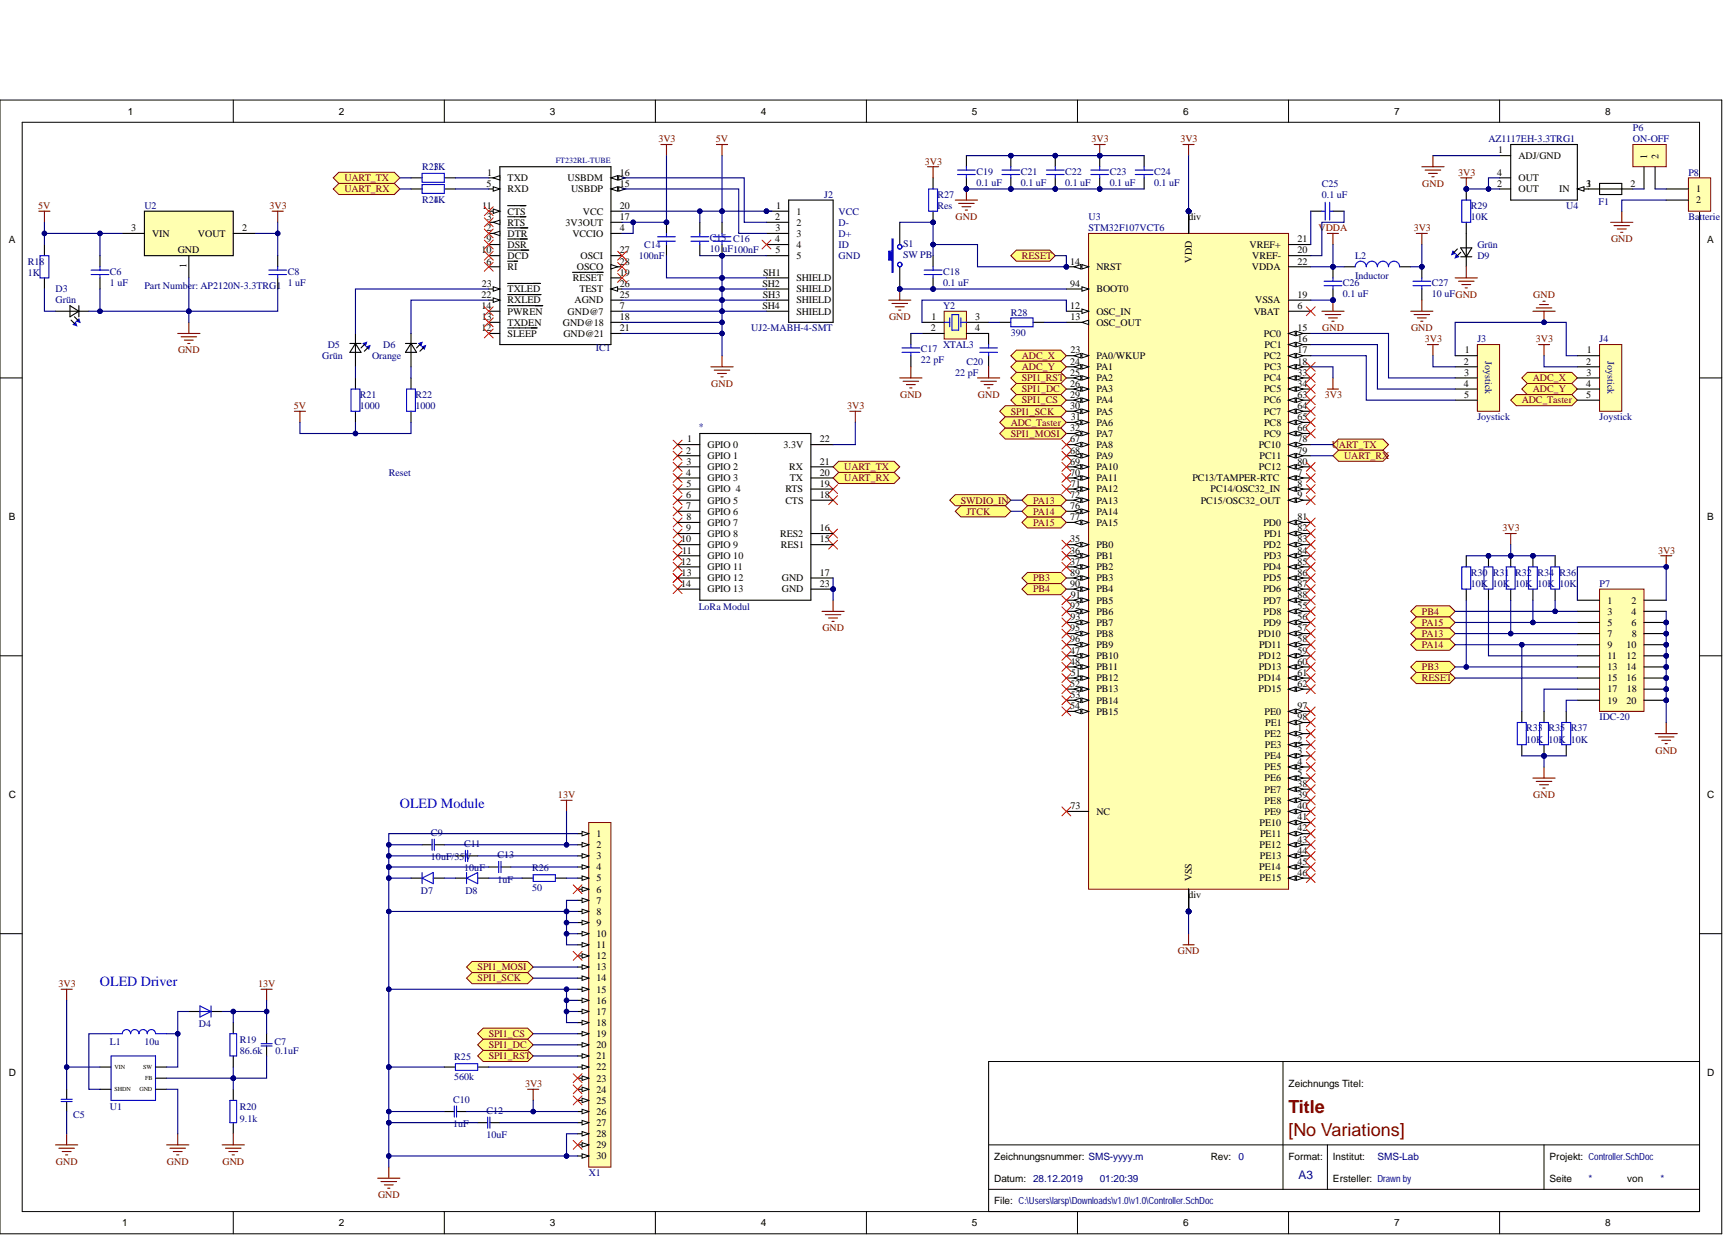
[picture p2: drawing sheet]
<svg xmlns="http://www.w3.org/2000/svg" width="393mm" height="282mm" viewBox="0 0 393 282" stroke-linecap="round" stroke-linejoin="round" font-family="sans-serif">
<defs><g id="words">
<g font-size="4.1" fill="#800000">
<text x="294.2" y="254.1">Title</text>
<text x="294.2" y="259.2">[No Variations]</text>
</g>
<g font-size="3.2" fill="#00f">
<text x="91.3" y="184.5">OLED Module</text>
<text x="22.8" y="225.1">OLED Driver</text>
</g>
<text font-size="2.7" fill="#000080" x="296.4" y="269.1">A3</text>
<g font-size="2.3">
<text x="29.2" y="26.2">1</text>
<text x="77.3" y="26.2">2</text>
<text x="125.5" y="26.2">3</text>
<text x="173.7" y="26.2">4</text>
<text x="221.9" y="26.2">5</text>
<text x="270.1" y="26.2">6</text>
<text x="318.3" y="26.2">7</text>
<text x="366.4" y="26.2">8</text>
<text x="342" y="35">1</text>
<text x="111.2" y="40.1">1</text>
<text x="115.9" y="41.4">TXD</text>
<text x="129.6" y="41.4">USBDM</text>
<text x="141.5" y="40.1">16</text>
<text x="341.8" y="40.1">4</text>
<text x="346.7" y="36.3">ADJ/GND</text>
<text x="346.7" y="41.4">OUT</text>
<text x="376.1" y="36.3" transform="rotate(-90 376.1 36.3)">1</text>
<text x="378.6" y="36.3" transform="rotate(-90 378.6 36.3)">2</text>
<text x="110.1" y="47.7">11</text>
<text x="111.1" y="42.6">5</text>
<text x="115.9" y="43.9">RXD</text>
<text x="130.4" y="43.9">USBDP</text>
<text x="141.5" y="47.7">20</text>
<text x="141.5" y="42.6">15</text>
<text x="177.2" y="47.7">1</text>
<text x="341.8" y="42.6">2</text>
<text x="346.7" y="43.9">OUT</text>
<text x="356" y="43.9">IN</text>
<text x="362.1" y="42.6">3</text>
<text x="362.3" y="42.6">1</text>
<text x="372.3" y="42.6">2</text>
<text x="387.2" y="43.9">1</text>
<text x="387.2" y="46.4">2</text>
<text x="30" y="52.8">3</text>
<text x="55.3" y="52.8">2</text>
<text x="111" y="52.8">2</text>
<text x="111.1" y="50.2">3</text>
<text x="115.9" y="51.5">RTS</text>
<text x="115.9" y="49">CTS</text>
<text x="129.1" y="51.5">3V3OUT</text>
<text x="133" y="49">VCC</text>
<text x="141.5" y="52.8">4</text>
<text x="141.5" y="50.2">17</text>
<text x="177" y="50.2">2</text>
<text x="177" y="52.8">3</text>
<text x="181.8" y="51.5">2</text>
<text x="181.8" y="49">1</text>
<text x="271.3" y="50.2">div</text>
<text x="2" y="55.3">A</text>
<text x="34.7" y="54">VIN</text>
<text x="40.6" y="57.8">GND</text>
<text x="45.2" y="54">VOUT</text>
<text x="109.9" y="57.8">10</text>
<text x="111" y="55.3">9</text>
<text x="115.9" y="59.1">DCD</text>
<text x="115.9" y="56.6">DSR</text>
<text x="115.9" y="54">DTR</text>
<text x="130.7" y="54">VCCIO</text>
<text x="132.5" y="59.1">OSCI</text>
<text x="141.5" y="57.8">27</text>
<text x="177" y="55.3">4</text>
<text x="177" y="57.8">5</text>
<text x="181.8" y="59.1">5</text>
<text x="181.8" y="56.6">4</text>
<text x="181.8" y="54">3</text>
<text x="272.1" y="59.9" transform="rotate(-90 272.1 59.9)">VDD</text>
<text x="285.3" y="56.6">VREF+</text>
<text x="285.9" y="59.1">VREF-</text>
<text x="296.2" y="57.8">20</text>
<text x="296.2" y="55.3">21</text>
<text x="389.8" y="55.3">A</text>
<text x="42.6" y="61.2" transform="rotate(-90 42.6 61.2)">1</text>
<text x="110" y="65.5">23</text>
<text x="111" y="60.4">6</text>
<text x="115.9" y="61.6">RI</text>
<text x="130.8" y="64.2">RESET</text>
<text x="131.7" y="61.6">OSCO</text>
<text x="141.5" y="65.5">26</text>
<text x="141.5" y="62.9">19</text>
<text x="141.5" y="60.4">28</text>
<text x="174" y="65.5">SH2</text>
<text x="174.2" y="62.9">SH1</text>
<text x="181.8" y="64.2">SHIELD</text>
<text x="244.3" y="65.5">94</text>
<text x="244.3" y="60.4">14</text>
<text x="250.3" y="61.6">NRST</text>
<text x="285.8" y="61.6">VDDA</text>
<text x="296.2" y="60.4">22</text>
<text x="109.9" y="70.5">14</text>
<text x="109.9" y="68">22</text>
<text x="115.9" y="71.8">PWREN</text>
<text x="115.9" y="69.3">RXLED</text>
<text x="115.9" y="66.7">TXLED</text>
<text x="129.6" y="71.8">GND@7</text>
<text x="131.2" y="69.3">AGND</text>
<text x="132.3" y="66.7">TEST</text>
<text x="141.5" y="70.5">7</text>
<text x="141.5" y="68">25</text>
<text x="174" y="70.5">SH4</text>
<text x="174.1" y="68">SH3</text>
<text x="181.8" y="71.8">SHIELD</text>
<text x="181.8" y="69.3">SHIELD</text>
<text x="181.8" y="66.7">SHIELD</text>
<text x="244.3" y="70.5">12</text>
<text x="250.3" y="71.8">OSC_IN</text>
<text x="250.3" y="66.7">BOOT0</text>
<text x="286.2" y="71.8">VBAT</text>
<text x="286.6" y="69.3">VSSA</text>
<text x="296.2" y="68">19</text>
<text x="296.2" y="70.5">6</text>
<text x="109.9" y="75.6">12</text>
<text x="110" y="73.1">13</text>
<text x="115.9" y="76.9">SLEEP</text>
<text x="115.9" y="74.3">TXDEN</text>
<text x="128.5" y="74.3">GND@18</text>
<text x="128.6" y="76.9">GND@21</text>
<text x="141.5" y="75.6">21</text>
<text x="141.5" y="73.1">18</text>
<text x="212.5" y="75.6">2</text>
<text x="212.7" y="73.1">1</text>
<text x="222.7" y="73.1">3</text>
<text x="222.7" y="75.6">4</text>
<text x="244.4" y="73.1">13</text>
<text x="250.3" y="74.3">OSC_OUT</text>
<text x="288.5" y="76.9">PC0</text>
<text x="296.2" y="75.6">15</text>
<text x="244.3" y="83.2">24</text>
<text x="244.4" y="80.7">23</text>
<text x="250.3" y="81.9">PA0/WKUP</text>
<text x="288.5" y="81.9">PC2</text>
<text x="288.7" y="79.4">PC1</text>
<text x="296.2" y="83.2">18</text>
<text x="296.2" y="80.7">17</text>
<text x="296.2" y="78.1">16</text>
<text x="334.2" y="83.2">2</text>
<text x="334.4" y="80.7">1</text>
<text x="362.1" y="83.2">2</text>
<text x="362.3" y="80.7">1</text>
<text x="244.3" y="88.3">26</text>
<text x="244.3" y="85.7">25</text>
<text x="250.3" y="89.6">PA3</text>
<text x="250.3" y="87">PA2</text>
<text x="250.3" y="84.5">PA1</text>
<text x="288.5" y="87">PC4</text>
<text x="288.6" y="89.6">PC5</text>
<text x="288.6" y="84.5">PC3</text>
<text x="296.2" y="88.3">34</text>
<text x="296.2" y="85.7">33</text>
<text x="334.2" y="88.3">4</text>
<text x="334.3" y="85.7">3</text>
<text x="362.1" y="88.3">4</text>
<text x="362.2" y="85.7">3</text>
<text x="244.3" y="93.4">30</text>
<text x="244.3" y="90.8">29</text>
<text x="244.5" y="95.9">31</text>
<text x="250.3" y="94.6">PA5</text>
<text x="250.3" y="92.1">PA4</text>
<text x="288.5" y="94.6">PC7</text>
<text x="288.5" y="92.1">PC6</text>
<text x="296.2" y="95.9">65</text>
<text x="296.2" y="93.4">64</text>
<text x="296.2" y="90.8">63</text>
<text x="334.2" y="90.8">5</text>
<text x="362.1" y="90.8">5</text>
<text x="156.9" y="101">1</text>
<text x="187.1" y="101">22</text>
<text x="244.3" y="101">67</text>
<text x="244.3" y="98.4">32</text>
<text x="250.3" y="99.7">PA7</text>
<text x="250.3" y="97.2">PA6</text>
<text x="288.5" y="99.7">PC9</text>
<text x="288.6" y="97.2">PC8</text>
<text x="296.2" y="101">78</text>
<text x="296.2" y="98.4">66</text>
<text x="156.7" y="103.5">2</text>
<text x="156.8" y="106">3</text>
<text x="161.5" y="102.2">GPIO 0</text>
<text x="161.5" y="104.8">GPIO 1</text>
<text x="161.5" y="107.3">GPIO 2</text>
<text x="178.9" y="102.2">3.3V</text>
<text x="180.2" y="107.3">RX</text>
<text x="187.1" y="106">21</text>
<text x="244.3" y="106">69</text>
<text x="244.3" y="103.5">68</text>
<text x="250.3" y="107.3">PA10</text>
<text x="250.3" y="104.8">PA9</text>
<text x="250.3" y="102.2">PA8</text>
<text x="287.4" y="102.2">PC10</text>
<text x="287.4" y="107.3">PC12</text>
<text x="287.6" y="104.8">PC11</text>
<text x="296.2" y="106">80</text>
<text x="296.2" y="103.5">79</text>
<text x="156.7" y="108.6">4</text>
<text x="156.7" y="113.7">6</text>
<text x="156.7" y="111.1">5</text>
<text x="161.5" y="109.8">GPIO 3</text>
<text x="161.5" y="112.4">GPIO 4</text>
<text x="179.3" y="112.4">RTS</text>
<text x="180.3" y="109.8">TX</text>
<text x="187.1" y="113.7">18</text>
<text x="187.1" y="111.1">19</text>
<text x="187.1" y="108.6">20</text>
<text x="244.3" y="113.7">72</text>
<text x="244.3" y="108.6">70</text>
<text x="244.5" y="111.1">71</text>
<text x="250.3" y="112.4">PA12</text>
<text x="250.3" y="109.8">PA11</text>
<text x="272.2" y="109.8">PC13/TAMPER-RTC</text>
<text x="276.4" y="112.4">PC14/OSC32_IN</text>
<text x="296.2" y="113.7">9</text>
<text x="296.2" y="111.1">8</text>
<text x="296.2" y="108.6">7</text>
<text x="2" y="118.8">B</text>
<text x="156.7" y="116.2">7</text>
<text x="156.7" y="118.7">8</text>
<text x="161.5" y="114.9">GPIO 5</text>
<text x="161.5" y="117.5">GPIO 6</text>
<text x="161.5" y="120">GPIO 7</text>
<text x="179.3" y="114.9">CTS</text>
<text x="244.3" y="118.7">77</text>
<text x="244.3" y="116.2">76</text>
<text x="250.3" y="120">PA15</text>
<text x="250.3" y="117.5">PA14</text>
<text x="250.3" y="114.9">PA13</text>
<text x="274.1" y="114.9">PC15/OSC32_OUT</text>
<text x="288.4" y="120">PD0</text>
<text x="296.2" y="118.7">81</text>
<text x="389.8" y="118.8">B</text>
<text x="155.5" y="123.8">10</text>
<text x="156.7" y="121.3">9</text>
<text x="161.5" y="122.5">GPIO 8</text>
<text x="161.5" y="125.1">GPIO 9</text>
<text x="178.1" y="122.5">RES2</text>
<text x="178.3" y="125.1">RES1</text>
<text x="187.1" y="123.8">15</text>
<text x="187.1" y="121.3">16</text>
<text x="244.3" y="123.8">35</text>
<text x="250.3" y="125.1">PB0</text>
<text x="288.4" y="125.1">PD2</text>
<text x="288.6" y="122.5">PD1</text>
<text x="296.2" y="123.8">83</text>
<text x="296.2" y="121.3">82</text>
<text x="155.5" y="128.9">12</text>
<text x="155.6" y="131.4">13</text>
<text x="155.7" y="126.3">11</text>
<text x="161.5" y="127.6">GPIO 10</text>
<text x="161.5" y="130.1">GPIO 11</text>
<text x="187.1" y="131.4">17</text>
<text x="244.3" y="131.4">89</text>
<text x="244.3" y="128.9">37</text>
<text x="244.3" y="126.3">36</text>
<text x="250.3" y="130.1">PB2</text>
<text x="250.3" y="127.6">PB1</text>
<text x="288.4" y="130.1">PD4</text>
<text x="288.5" y="127.6">PD3</text>
<text x="296.2" y="131.4">86</text>
<text x="296.2" y="128.9">85</text>
<text x="296.2" y="126.3">84</text>
<text x="155.5" y="133.9">14</text>
<text x="161.5" y="132.7">GPIO 12</text>
<text x="161.5" y="135.2">GPIO 13</text>
<text x="178.5" y="132.7">GND</text>
<text x="178.5" y="135.2">GND</text>
<text x="187.1" y="133.9">23</text>
<text x="244.3" y="133.9">90</text>
<text x="244.5" y="136.5">91</text>
<text x="250.3" y="137.8">PB5</text>
<text x="250.3" y="135.2">PB4</text>
<text x="250.3" y="132.7">PB3</text>
<text x="288.4" y="137.8">PD7</text>
<text x="288.4" y="135.2">PD6</text>
<text x="288.5" y="132.7">PD5</text>
<text x="296.2" y="136.5">88</text>
<text x="296.2" y="133.9">87</text>
<text x="366.9" y="137.8">1</text>
<text x="372.5" y="137.8">2</text>
<text x="244.3" y="139">92</text>
<text x="244.4" y="141.6">93</text>
<text x="250.3" y="142.8">PB7</text>
<text x="250.3" y="140.3">PB6</text>
<text x="288.4" y="142.8">PD9</text>
<text x="288.5" y="140.3">PD8</text>
<text x="296.2" y="141.6">56</text>
<text x="296.2" y="139">55</text>
<text x="366.9" y="140.3">3</text>
<text x="366.9" y="142.8">5</text>
<text x="372.5" y="140.3">4</text>
<text x="372.5" y="142.8">6</text>
<text x="244.3" y="149.2">47</text>
<text x="244.3" y="146.6">96</text>
<text x="244.3" y="144.1">95</text>
<text x="250.3" y="147.9">PB9</text>
<text x="250.3" y="145.4">PB8</text>
<text x="287.2" y="145.4">PD10</text>
<text x="287.4" y="147.9">PD11</text>
<text x="296.2" y="149.2">59</text>
<text x="296.2" y="146.6">58</text>
<text x="296.2" y="144.1">57</text>
<text x="366.9" y="145.4">7</text>
<text x="366.9" y="147.9">9</text>
<text x="371.3" y="147.9">10</text>
<text x="372.5" y="145.4">8</text>
<text x="244.3" y="151.7">48</text>
<text x="244.5" y="154.2">51</text>
<text x="250.3" y="155.5">PB12</text>
<text x="250.3" y="153">PB11</text>
<text x="250.3" y="150.4">PB10</text>
<text x="287.2" y="155.5">PD14</text>
<text x="287.3" y="150.4">PD12</text>
<text x="287.4" y="153">PD13</text>
<text x="296.2" y="154.2">61</text>
<text x="296.2" y="151.7">60</text>
<text x="366.9" y="150.4">11</text>
<text x="366.9" y="153">13</text>
<text x="366.9" y="155.5">15</text>
<text x="371.3" y="150.4">12</text>
<text x="371.3" y="153">14</text>
<text x="371.3" y="155.5">16</text>
<text x="244.3" y="161.9">54</text>
<text x="244.3" y="156.8">52</text>
<text x="244.4" y="159.3">53</text>
<text x="250.3" y="160.6">PB14</text>
<text x="250.3" y="158.1">PB13</text>
<text x="287.3" y="158.1">PD15</text>
<text x="296.2" y="161.9">97</text>
<text x="296.2" y="156.8">62</text>
<text x="366.9" y="158.1">17</text>
<text x="366.9" y="160.6">19</text>
<text x="371.3" y="160.6">20</text>
<text x="371.4" y="158.1">18</text>
<text x="250.3" y="163.1">PB15</text>
<text x="288.7" y="163.1">PE0</text>
<text x="288.8" y="165.7">PE1</text>
<text x="296.2" y="166.9">1</text>
<text x="296.2" y="164.4">98</text>
<text x="288.7" y="173.3">PE4</text>
<text x="288.7" y="168.2">PE2</text>
<text x="288.8" y="170.7">PE3</text>
<text x="296.2" y="172">3</text>
<text x="296.2" y="169.5">2</text>
<text x="288.7" y="178.3">PE6</text>
<text x="288.7" y="175.8">PE5</text>
<text x="296.2" y="179.6">38</text>
<text x="296.2" y="177.1">5</text>
<text x="296.2" y="174.5">4</text>
<text x="2" y="182.2">C</text>
<text x="244.4" y="184.7">73</text>
<text x="250.3" y="186">NC</text>
<text x="288.7" y="186">PE9</text>
<text x="288.7" y="180.9">PE7</text>
<text x="288.7" y="183.4">PE8</text>
<text x="296.2" y="184.7">40</text>
<text x="296.2" y="182.2">39</text>
<text x="389.8" y="182.2">C</text>
<text x="136.2" y="191">1</text>
<text x="287.5" y="188.5">PE10</text>
<text x="287.7" y="191">PE11</text>
<text x="296.2" y="189.8">42</text>
<text x="296.2" y="187.2">41</text>
<text x="136.2" y="193.6">2</text>
<text x="136.2" y="196.1">3</text>
<text x="287.5" y="193.6">PE12</text>
<text x="287.6" y="196.1">PE13</text>
<text x="296.2" y="197.4">45</text>
<text x="296.2" y="194.8">44</text>
<text x="296.2" y="192.3">43</text>
<text x="136.2" y="198.6">4</text>
<text x="136.2" y="201.2">5</text>
<text x="136.2" y="203.7">6</text>
<text x="272.1" y="201.2" transform="rotate(-90 272.1 201.2)">VSS</text>
<text x="287.5" y="198.6">PE14</text>
<text x="287.6" y="201.2">PE15</text>
<text x="296.2" y="199.9">46</text>
<text x="136.2" y="206.3">7</text>
<text x="136.2" y="208.8">8</text>
<text x="271.3" y="205">div</text>
<text x="136.2" y="211.3">9</text>
<text x="136.2" y="213.9">10</text>
<text x="136.2" y="216.4">11</text>
<text x="136.2" y="218.9">12</text>
<text x="136.2" y="221.5">13</text>
<text x="136.2" y="224">14</text>
<text x="136.2" y="226.5">15</text>
<text x="136.2" y="229.1">16</text>
<text x="136.2" y="231.6">17</text>
<text x="136.2" y="234.2">18</text>
<text x="136.2" y="236.7">19</text>
<text x="136.2" y="239.2">20</text>
<text x="2" y="245.6">D</text>
<text x="136.2" y="241.8">21</text>
<text x="136.2" y="244.3">22</text>
<text x="389.8" y="245.6">D</text>
<text x="136.2" y="246.8">23</text>
<text x="136.2" y="249.4">24</text>
<text x="136.2" y="251.9">25</text>
<text x="294.2" y="248.2">Zeichnungs Titel:</text>
<text x="136.2" y="254.5">26</text>
<text x="136.2" y="257">27</text>
<text x="136.2" y="259.5">28</text>
<text x="136.2" y="262.1">29</text>
<text x="136.2" y="264.6">30</text>
<text x="227" y="269.7">Datum: 28.12.2019</text>
<text x="227" y="264.6">Zeichnungsnummer: SMS-yyyy.m</text>
<text x="276.4" y="264.6">Rev:</text>
<text x="294.2" y="264.6">Format:</text>
<text x="304.3" y="269.7">Ersteller: Drawn by</text>
<text x="304.3" y="264.6">Institut:</text>
<text x="353.8" y="269.7">Seite</text>
<text x="353.8" y="264.6">Projekt: Controller.SchDoc</text>
<text x="371.5" y="269.7">von</text>
<text x="227" y="274.8">File: C:\Users\larsp\Downloads\v1.0\v1.0\Controller.SchDoc</text>
<text x="27.9" y="279.9">1</text>
<text x="77.3" y="279.9">2</text>
<text x="125.5" y="279.9">3</text>
<text x="173.7" y="279.9">4</text>
<text x="221.9" y="279.9">5</text>
<text x="270.1" y="279.9">6</text>
<text x="318.3" y="279.9">7</text>
<text x="366.4" y="279.9">8</text>
</g>
<g font-size="2.3" fill="#000080">
<text x="372.8" y="29.9">P6</text>
<text x="339.8" y="32.5">AZ1117EH-3.3TRG1</text>
<text x="372.8" y="32.5">ON-OFF</text>
<text x="96.4" y="38.8">R23</text>
<text x="98.9" y="38.8">1K</text>
<text x="222.9" y="39.8">C19</text>
<text x="233" y="39.8">C21</text>
<text x="243.2" y="39.8">C22</text>
<text x="253.3" y="39.8">C23</text>
<text x="263.5" y="39.8">C24</text>
<text x="385.5" y="40.1">P8</text>
<text x="33" y="47.7">U2</text>
<text x="96.4" y="46.4">R24</text>
<text x="98.9" y="46.4">1K</text>
<text x="188.2" y="45.2">J2</text>
<text x="214" y="45.2">R27</text>
<text x="214" y="47.7">Res</text>
<text x="222.9" y="42.4">0.1 uF</text>
<text x="233" y="42.4">0.1 uF</text>
<text x="243.2" y="42.4">0.1 uF</text>
<text x="253.3" y="42.4">0.1 uF</text>
<text x="263.5" y="42.4">0.1 uF</text>
<text x="301.8" y="42.6">C25</text>
<text x="301.8" y="45.2">0.1 uF</text>
<text x="335.8" y="47.7">R29</text>
<text x="357.6" y="47.7">U4</text>
<text x="364.9" y="46.7">F1</text>
<text x="191.5" y="49">VCC</text>
<text x="191.5" y="51.5">D-</text>
<text x="248.5" y="50.2">U3</text>
<text x="248.5" y="52.8">STM32F107VCT6</text>
<text x="335.8" y="50.2">10K</text>
<text x="385.5" y="50.2">Batterie</text>
<text x="145.8" y="59.1">100nF</text>
<text x="147.1" y="56.6">C14</text>
<text x="162" y="55.1">C15 C16</text>
<text x="162" y="57.6">10 uF100nF</text>
<text x="191.5" y="54">D+</text>
<text x="191.5" y="56.6">ID</text>
<text x="191.5" y="59.1">GND</text>
<text x="206.2" y="56.3">S1</text>
<text x="206.2" y="58.9">SW PB</text>
<text x="309.4" y="59.1">L2</text>
<text x="337.3" y="59.1">D9</text>
<text x="337.3" y="56.6">Grün</text>
<text x="6.3" y="60.4">R18</text>
<text x="6.3" y="62.9">1K</text>
<text x="25.1" y="62.7">C6</text>
<text x="25.1" y="65.2">1 uF</text>
<text x="33" y="66">Part Number: AP2120N-3.3TRG1</text>
<text x="65.7" y="62.7">C8</text>
<text x="65.7" y="65.2">1 uF</text>
<text x="215.3" y="62.7">C18</text>
<text x="215.3" y="65.2">0.1 uF</text>
<text x="306.6" y="65.2">C26</text>
<text x="309.4" y="63.7">Inductor</text>
<text x="326.9" y="65.2">C27</text>
<text x="12.7" y="66.7">D3</text>
<text x="12.7" y="69.3">Grün</text>
<text x="215.3" y="70.5">Y2</text>
<text x="306.6" y="67.7">0.1 uF</text>
<text x="326.9" y="67.7">10 uFGND</text>
<text x="171.5" y="75.6">UJ2-MABH-4-SMT</text>
<text x="230.8" y="72">R28</text>
<text x="230.8" y="76.6">390</text>
<text x="73.5" y="81.9">Grün</text>
<text x="74.8" y="79.4">D5</text>
<text x="85" y="81.9">Orange</text>
<text x="87.5" y="79.4">D6</text>
<text x="136.1" y="80.1">IC1</text>
<text x="210.2" y="80.4">C17</text>
<text x="210.2" y="83">22 pF</text>
<text x="215.3" y="79.4">XTAL3</text>
<text x="220.6" y="83.2">C20</text>
<text x="337.3" y="78.1">J3</text>
<text x="339" y="82.5" transform="rotate(90 339 82.5)">Joystick</text>
<text x="365.2" y="78.1">J4</text>
<text x="366.9" y="82.5" transform="rotate(90 366.9 82.5)">Joystick</text>
<text x="218.1" y="85.7">22 pF</text>
<text x="82.2" y="90.8">R21</text>
<text x="82.2" y="93.4">1000</text>
<text x="94.8" y="90.8">R22</text>
<text x="94.8" y="93.4">1000</text>
<text x="337.3" y="95.9">Joystick</text>
<text x="365.2" y="95.9">Joystick</text>
<text x="159.5" y="98.2">*</text>
<text x="88.8" y="108.6">Reset</text>
<text x="335.8" y="131.4">R30 R31</text>
<text x="345.9" y="131.4">R32</text>
<text x="351" y="131.4">R34 R36</text>
<text x="335.8" y="133.9">10K 10K</text>
<text x="345.9" y="133.9">10K</text>
<text x="351" y="133.9">10K 10K</text>
<text x="365.2" y="133.9">P7</text>
<text x="159.5" y="139.3">LoRa Modul</text>
<text x="348.4" y="166.9">R33</text>
<text x="353.5" y="166.9">R35 R37</text>
<text x="365.2" y="164.4">IDC-20</text>
<text x="348.4" y="169.5">10K</text>
<text x="353.5" y="169.5">10K 10K</text>
<text x="98.4" y="190.8">C9</text>
<text x="98.4" y="196.4">10uF/35V</text>
<text x="106" y="193.3">C11</text>
<text x="113.6" y="195.8">C13</text>
<text x="96.1" y="204">D7</text>
<text x="106" y="198.9">10uF</text>
<text x="106.3" y="204">D8</text>
<text x="113.6" y="201.4">1uF</text>
<text x="121.5" y="203.5">50</text>
<text x="121.5" y="198.9">R26</text>
<text x="25.1" y="238.5">L1</text>
<text x="33" y="238.5">10u</text>
<text x="45.4" y="234.4">D4</text>
<text x="54.8" y="238">R19</text>
<text x="62.6" y="238.5">C7</text>
<text x="54.8" y="240.5">86.6k</text>
<text x="62.9" y="240.5">0.1uF</text>
<text x="103.7" y="242">R25</text>
<text x="103.5" y="251.7">C10</text>
<text x="103.7" y="246.6">560k</text>
<text x="16.7" y="255.2">C5</text>
<text x="25.1" y="253.4">U1</text>
<text x="54.8" y="256">9.1k</text>
<text x="54.8" y="253.4">R20</text>
<text x="103.5" y="257.2">1uF</text>
<text x="111.1" y="254.2">C12</text>
<text x="111.1" y="259.8">10uF</text>
<text x="134.4" y="268.4">X1</text>
<text x="251.1" y="269.7">01:20:39</text>
<text x="282.8" y="264.6">0</text>
<text x="314.4" y="264.6">SMS-Lab</text>
<text x="362.6" y="269.7">*</text>
<text x="379.1" y="269.7">*</text>
</g>
<g font-size="2.3" fill="#800000">
<text x="150.3" y="32.5">3V3</text>
<text x="163.4" y="32.5">5V</text>
<text x="249.2" y="32.5">3V3</text>
<text x="269.5" y="32.5">3V3</text>
<text x="78.6" y="41.4">UART_TX</text>
<text x="211.2" y="37.5">3V3</text>
<text x="332.9" y="40.1">3V3</text>
<text x="8.7" y="47.7">5V</text>
<text x="61.5" y="47.7">3V3</text>
<text x="78.6" y="43.9">UART_RX</text>
<text x="324.7" y="42.6">GND</text>
<text x="218.2" y="50.2">GND</text>
<text x="301" y="52.8">VDDA</text>
<text x="322.7" y="52.8">3V3</text>
<text x="233.3" y="59.1">RESET</text>
<text x="367.8" y="55.3">GND</text>
<text x="350" y="68">GND</text>
<text x="203" y="73.1">GND</text>
<text x="301.9" y="75.6">GND</text>
<text x="322.1" y="75.6">GND</text>
<text x="40.7" y="80.7">GND</text>
<text x="233.3" y="81.9">ADC_X</text>
<text x="325.3" y="78.1">3V3</text>
<text x="350.6" y="78.1">3V3</text>
<text x="162.4" y="88.3">GND</text>
<text x="233.3" y="87">SPI1_RST</text>
<text x="233.3" y="89.6">SPI1_DC</text>
<text x="233.3" y="84.5">ADC_Y</text>
<text x="350" y="87">ADC_X</text>
<text x="350" y="89.6">ADC_Y</text>
<text x="67.1" y="93.4">5V</text>
<text x="193.4" y="93.4">3V3</text>
<text x="205.5" y="90.8">GND</text>
<text x="223.2" y="90.8">GND</text>
<text x="230.8" y="94.6">SPI1_SCK</text>
<text x="233.3" y="92.1">SPI1_CS</text>
<text x="302.4" y="90.8">3V3</text>
<text x="347.4" y="92.1">ADC_Taster</text>
<text x="230.8" y="99.7">SPI1_MOSI</text>
<text x="230.8" y="97.2">ADC_Taster</text>
<text x="192.7" y="107.3">UART_TX</text>
<text x="304.1" y="102.2">UART_TX</text>
<text x="306.8" y="104.8">UART_RX</text>
<text x="192.7" y="109.8">UART_RX</text>
<text x="219.4" y="114.9">SWDIO_IN</text>
<text x="220.6" y="117.5">JTCK</text>
<text x="235.8" y="120">PA15</text>
<text x="235.8" y="114.9">PA13</text>
<text x="235.8" y="117.5">PA14</text>
<text x="343" y="121.3">3V3</text>
<text x="378.5" y="126.3">3V3</text>
<text x="235.8" y="135.2">PB4</text>
<text x="235.8" y="132.7">PB3</text>
<text x="324.6" y="140.3">PB4</text>
<text x="324.6" y="142.8">PA15</text>
<text x="187.7" y="144.1">GND</text>
<text x="324.6" y="145.4">PA13</text>
<text x="324.6" y="147.9">PA14</text>
<text x="324.6" y="153">PB3</text>
<text x="324.6" y="155.5">RESET</text>
<text x="377.9" y="172">GND</text>
<text x="127.4" y="182.2">13V</text>
<text x="350" y="182.2">GND</text>
<text x="109" y="221.5">SPI1_MOSI</text>
<text x="268.9" y="217.7">GND</text>
<text x="13.4" y="225.3">3V3</text>
<text x="58.9" y="225.3">13V</text>
<text x="109" y="224">SPI1_SCK</text>
<text x="111.6" y="236.7">SPI1_CS</text>
<text x="111.6" y="239.2">SPI1_DC</text>
<text x="111.6" y="241.8">SPI1_RST</text>
<text x="119.9" y="248.1">3V3</text>
<text x="12.8" y="265.9">GND</text>
<text x="38.1" y="265.9">GND</text>
<text x="50.8" y="265.9">GND</text>
<text x="86.3" y="273.5">GND</text>
</g>
<text font-size="1.8" fill="#000080" x="126.9" y="37.2">FT232RL-TUBE</text>
<g font-size="1.4">
<text x="26.1" y="244">VIN</text>
<text x="32.7" y="244">SW</text>
<text x="26.1" y="249.1">SHDN</text>
<text x="31.8" y="249.1">GND</text>
<text x="33.1" y="246.5">FB</text>
</g>
</g></defs>
<g fill="none" stroke="#000" stroke-width=".23">
<path d="M0 22.8h393.1v258.8h-393.1zM5.1 27.9h382.9v248.6h-382.9zM53.3 22.8v5.1M101.4 22.8v5.1M149.6 22.8v5.1M197.8 22.8v5.1M246 22.8v5.1M294.2 22.8v5.1M342.3 22.8v5.1M0 86.3h5.1M388 86.3h5.1M0 149.7h5.1"/>
<path d="M388 149.7h5.1M0 213.1h5.1M388 213.1h5.1M292.9 242.3v29.1M388 242.3h-162.3v34.2M53.3 276.5v5.1M101.4 276.5v5.1M149.6 276.5v5.1M197.8 276.5v5.1M225.7 261.3h162.3M225.7 271.4h162.3M246 276.5v5.1"/>
<path d="M294.2 276.5v5.1M303 261.3v10.1M342.3 276.5v5.1M352.5 261.3v10.1"/>
</g>
<path d="M270.1 215.6h2.5M271.3 213.1v2.5" fill="none" stroke="#800000" stroke-width=".25"/>
<circle cx="271.3" cy="208" r=".51" fill="#000080"/>
<circle cx="271.3" cy="208" r=".51" fill="none" stroke="#000080" stroke-width=".23"/>
<circle cx="271.3" cy="208" r=".51" fill="#000080"/>
<circle cx="271.3" cy="208" r=".51" fill="none" stroke="#000080" stroke-width=".23"/>
<circle cx="271.3" cy="208" r=".51" fill="#000080"/>
<circle cx="271.3" cy="208" r=".51" fill="none" stroke="#000080" stroke-width=".23"/>
<circle cx="271.3" cy="208" r=".51" fill="#000080"/>
<circle cx="271.3" cy="208" r=".51" fill="none" stroke="#000080" stroke-width=".23"/>
<circle cx="271.3" cy="208" r=".51" fill="#000080"/>
<circle cx="271.3" cy="208" r=".51" fill="none" stroke="#000080" stroke-width=".23"/>
<circle cx="271.3" cy="48.2" r=".51" fill="#000080"/>
<circle cx="271.3" cy="48.2" r=".51" fill="none" stroke="#000080" stroke-width=".23"/>
<circle cx="271.3" cy="48.2" r=".51" fill="#000080"/>
<circle cx="271.3" cy="48.2" r=".51" fill="none" stroke="#000080" stroke-width=".23"/>
<circle cx="271.3" cy="48.2" r=".51" fill="#000080"/>
<circle cx="271.3" cy="48.2" r=".51" fill="none" stroke="#000080" stroke-width=".23"/>
<circle cx="271.3" cy="48.2" r=".51" fill="#000080"/>
<circle cx="271.3" cy="48.2" r=".51" fill="none" stroke="#000080" stroke-width=".23"/>
<circle cx="271.3" cy="48.2" r=".51" fill="#000080"/>
<circle cx="271.3" cy="48.2" r=".51" fill="none" stroke="#000080" stroke-width=".23"/>
<circle cx="243.4" cy="60.9" r=".51" fill="#000080"/>
<circle cx="243.4" cy="60.9" r=".51" fill="none" stroke="#000080" stroke-width=".23"/>
<path d="M248.5 53.3h45.7v149.7h-45.7z" fill-rule="evenodd" fill="#ffffb0"/>
<path d="M248.5 53.3h45.7v149.7h-45.7z" fill="none" stroke="#800000" stroke-width=".23"/>
<path d="M271.3 203v5" fill="none" stroke="#000" stroke-width=".25"/>
<circle cx="271.3" cy="208" r=".51" fill="#000080"/>
<circle cx="271.3" cy="208" r=".51" fill="none" stroke="#000080" stroke-width=".23"/>
<path d="M271.3 203v5" fill="none" stroke="#000" stroke-width=".25"/>
<circle cx="271.3" cy="208" r=".51" fill="#000080"/>
<circle cx="271.3" cy="208" r=".51" fill="none" stroke="#000080" stroke-width=".23"/>
<path d="M271.3 203v5" fill="none" stroke="#000" stroke-width=".25"/>
<circle cx="271.3" cy="208" r=".51" fill="#000080"/>
<circle cx="271.3" cy="208" r=".51" fill="none" stroke="#000080" stroke-width=".23"/>
<path d="M271.3 203v5" fill="none" stroke="#000" stroke-width=".25"/>
<circle cx="271.3" cy="208" r=".51" fill="#000080"/>
<circle cx="271.3" cy="208" r=".51" fill="none" stroke="#000080" stroke-width=".23"/>
<path d="M271.3 203v5" fill="none" stroke="#000" stroke-width=".25"/>
<circle cx="271.3" cy="208" r=".51" fill="#000080"/>
<circle cx="271.3" cy="208" r=".51" fill="none" stroke="#000080" stroke-width=".23"/>
<path d="M294.2 68.5h5M294.2 200.4h5" fill="none" stroke="#000" stroke-width=".25"/>
<path d="M294.2 200.4l1.5-.5v1z" fill="#f8fcff"/>
<path d="M294.2 200.4l1.5-.5v1z" fill="none" stroke="#000" stroke-width=".23"/>
<path d="M295.9 199.9l1.6 .5-1.6 .5z" fill="#f8fcff"/>
<path d="M295.9 199.9l1.6 .5-1.6 .5z" fill="none" stroke="#000" stroke-width=".23"/>
<path d="M294.2 197.9h5" fill="none" stroke="#000" stroke-width=".25"/>
<path d="M294.2 197.9l1.5-.5v1z" fill="#f8fcff"/>
<path d="M294.2 197.9l1.5-.5v1z" fill="none" stroke="#000" stroke-width=".23"/>
<path d="M295.9 197.4l1.6 .5-1.6 .5z" fill="#f8fcff"/>
<path d="M295.9 197.4l1.6 .5-1.6 .5z" fill="none" stroke="#000" stroke-width=".23"/>
<path d="M294.2 195.3h5" fill="none" stroke="#000" stroke-width=".25"/>
<path d="M294.2 195.3l1.5-.5v1z" fill="#f8fcff"/>
<path d="M294.2 195.3l1.5-.5v1z" fill="none" stroke="#000" stroke-width=".23"/>
<path d="M295.9 194.8l1.6 .5-1.6 .5z" fill="#f8fcff"/>
<path d="M295.9 194.8l1.6 .5-1.6 .5z" fill="none" stroke="#000" stroke-width=".23"/>
<path d="M294.2 192.8h5" fill="none" stroke="#000" stroke-width=".25"/>
<path d="M294.2 192.8l1.5-.5v1z" fill="#f8fcff"/>
<path d="M294.2 192.8l1.5-.5v1z" fill="none" stroke="#000" stroke-width=".23"/>
<path d="M295.9 192.3l1.6 .5-1.6 .5z" fill="#f8fcff"/>
<path d="M295.9 192.3l1.6 .5-1.6 .5z" fill="none" stroke="#000" stroke-width=".23"/>
<path d="M294.2 190.3h5" fill="none" stroke="#000" stroke-width=".25"/>
<path d="M294.2 190.3l1.5-.5v1z" fill="#f8fcff"/>
<path d="M294.2 190.3l1.5-.5v1z" fill="none" stroke="#000" stroke-width=".23"/>
<path d="M295.9 189.8l1.6 .5-1.6 .5z" fill="#f8fcff"/>
<path d="M295.9 189.8l1.6 .5-1.6 .5z" fill="none" stroke="#000" stroke-width=".23"/>
<path d="M294.2 187.7h5" fill="none" stroke="#000" stroke-width=".25"/>
<path d="M294.2 187.7l1.5-.5v1z" fill="#f8fcff"/>
<path d="M294.2 187.7l1.5-.5v1z" fill="none" stroke="#000" stroke-width=".23"/>
<path d="M295.9 187.2l1.6 .5-1.6 .5z" fill="#f8fcff"/>
<path d="M295.9 187.2l1.6 .5-1.6 .5z" fill="none" stroke="#000" stroke-width=".23"/>
<path d="M294.2 185.2h5" fill="none" stroke="#000" stroke-width=".25"/>
<path d="M294.2 185.2l1.5-.5v1z" fill="#f8fcff"/>
<path d="M294.2 185.2l1.5-.5v1z" fill="none" stroke="#000" stroke-width=".23"/>
<path d="M295.9 184.7l1.6 .5-1.6 .5z" fill="#f8fcff"/>
<path d="M295.9 184.7l1.6 .5-1.6 .5z" fill="none" stroke="#000" stroke-width=".23"/>
<path d="M294.2 182.7h5" fill="none" stroke="#000" stroke-width=".25"/>
<path d="M294.2 182.7l1.5-.5v1z" fill="#f8fcff"/>
<path d="M294.2 182.7l1.5-.5v1z" fill="none" stroke="#000" stroke-width=".23"/>
<path d="M295.9 182.2l1.6 .5-1.6 .5z" fill="#f8fcff"/>
<path d="M295.9 182.2l1.6 .5-1.6 .5z" fill="none" stroke="#000" stroke-width=".23"/>
<path d="M294.2 180.1h5" fill="none" stroke="#000" stroke-width=".25"/>
<path d="M294.2 180.1l1.5-.5v1z" fill="#f8fcff"/>
<path d="M294.2 180.1l1.5-.5v1z" fill="none" stroke="#000" stroke-width=".23"/>
<path d="M295.9 179.6l1.6 .5-1.6 .5z" fill="#f8fcff"/>
<path d="M295.9 179.6l1.6 .5-1.6 .5z" fill="none" stroke="#000" stroke-width=".23"/>
<path d="M294.2 177.6h5" fill="none" stroke="#000" stroke-width=".25"/>
<path d="M294.2 177.6l1.5-.5v1z" fill="#f8fcff"/>
<path d="M294.2 177.6l1.5-.5v1z" fill="none" stroke="#000" stroke-width=".23"/>
<path d="M295.9 177.1l1.6 .5-1.6 .5z" fill="#f8fcff"/>
<path d="M295.9 177.1l1.6 .5-1.6 .5z" fill="none" stroke="#000" stroke-width=".23"/>
<path d="M294.2 175h5" fill="none" stroke="#000" stroke-width=".25"/>
<path d="M294.2 175l1.5-.5v1.1z" fill="#f8fcff"/>
<path d="M294.2 175l1.5-.5v1.1z" fill="none" stroke="#000" stroke-width=".23"/>
<path d="M295.9 174.5l1.6 .5-1.6 .6z" fill="#f8fcff"/>
<path d="M295.9 174.5l1.6 .5-1.6 .6z" fill="none" stroke="#000" stroke-width=".23"/>
<path d="M294.2 172.5h5" fill="none" stroke="#000" stroke-width=".25"/>
<path d="M294.2 172.5l1.5-.5v1z" fill="#f8fcff"/>
<path d="M294.2 172.5l1.5-.5v1z" fill="none" stroke="#000" stroke-width=".23"/>
<path d="M295.9 172l1.6 .5-1.6 .5z" fill="#f8fcff"/>
<path d="M295.9 172l1.6 .5-1.6 .5z" fill="none" stroke="#000" stroke-width=".23"/>
<path d="M294.2 170h5" fill="none" stroke="#000" stroke-width=".25"/>
<path d="M294.2 170l1.5-.5v1z" fill="#f8fcff"/>
<path d="M294.2 170l1.5-.5v1z" fill="none" stroke="#000" stroke-width=".23"/>
<path d="M295.9 169.5l1.6 .5-1.6 .5z" fill="#f8fcff"/>
<path d="M295.9 169.5l1.6 .5-1.6 .5z" fill="none" stroke="#000" stroke-width=".23"/>
<path d="M294.2 167.4h5" fill="none" stroke="#000" stroke-width=".25"/>
<path d="M294.2 167.4l1.5-.5v1z" fill="#f8fcff"/>
<path d="M294.2 167.4l1.5-.5v1z" fill="none" stroke="#000" stroke-width=".23"/>
<path d="M295.9 166.9l1.6 .5-1.6 .5z" fill="#f8fcff"/>
<path d="M295.9 166.9l1.6 .5-1.6 .5z" fill="none" stroke="#000" stroke-width=".23"/>
<path d="M294.2 164.9h5" fill="none" stroke="#000" stroke-width=".25"/>
<path d="M294.2 164.9l1.5-.5v1z" fill="#f8fcff"/>
<path d="M294.2 164.9l1.5-.5v1z" fill="none" stroke="#000" stroke-width=".23"/>
<path d="M295.9 164.4l1.6 .5-1.6 .5z" fill="#f8fcff"/>
<path d="M295.9 164.4l1.6 .5-1.6 .5z" fill="none" stroke="#000" stroke-width=".23"/>
<path d="M294.2 162.4h5" fill="none" stroke="#000" stroke-width=".25"/>
<path d="M294.2 162.4l1.5-.5v1z" fill="#f8fcff"/>
<path d="M294.2 162.4l1.5-.5v1z" fill="none" stroke="#000" stroke-width=".23"/>
<path d="M295.9 161.9l1.6 .5-1.6 .5z" fill="#f8fcff"/>
<path d="M295.9 161.9l1.6 .5-1.6 .5z" fill="none" stroke="#000" stroke-width=".23"/>
<path d="M294.2 157.3h5" fill="none" stroke="#000" stroke-width=".25"/>
<path d="M294.2 157.3l1.5-.5v1z" fill="#f8fcff"/>
<path d="M294.2 157.3l1.5-.5v1z" fill="none" stroke="#000" stroke-width=".23"/>
<path d="M295.9 156.8l1.6 .5-1.6 .5z" fill="#f8fcff"/>
<path d="M295.9 156.8l1.6 .5-1.6 .5z" fill="none" stroke="#000" stroke-width=".23"/>
<path d="M294.2 154.8h5" fill="none" stroke="#000" stroke-width=".25"/>
<path d="M294.2 154.8l1.5-.6v1.1z" fill="#f8fcff"/>
<path d="M294.2 154.8l1.5-.6v1.1z" fill="none" stroke="#000" stroke-width=".23"/>
<path d="M295.9 154.2l1.6 .6-1.6 .5z" fill="#f8fcff"/>
<path d="M295.9 154.2l1.6 .6-1.6 .5z" fill="none" stroke="#000" stroke-width=".23"/>
<path d="M294.2 152.2h5" fill="none" stroke="#000" stroke-width=".25"/>
<path d="M294.2 152.2l1.5-.5v1z" fill="#f8fcff"/>
<path d="M294.2 152.2l1.5-.5v1z" fill="none" stroke="#000" stroke-width=".23"/>
<path d="M295.9 151.7l1.6 .5-1.6 .5z" fill="#f8fcff"/>
<path d="M295.9 151.7l1.6 .5-1.6 .5z" fill="none" stroke="#000" stroke-width=".23"/>
<path d="M294.2 149.7h5" fill="none" stroke="#000" stroke-width=".25"/>
<path d="M294.2 149.7l1.5-.5v1z" fill="#f8fcff"/>
<path d="M294.2 149.7l1.5-.5v1z" fill="none" stroke="#000" stroke-width=".23"/>
<path d="M295.9 149.2l1.6 .5-1.6 .5z" fill="#f8fcff"/>
<path d="M295.9 149.2l1.6 .5-1.6 .5z" fill="none" stroke="#000" stroke-width=".23"/>
<path d="M294.2 147.1h5" fill="none" stroke="#000" stroke-width=".25"/>
<path d="M294.2 147.1l1.5-.5v1z" fill="#f8fcff"/>
<path d="M294.2 147.1l1.5-.5v1z" fill="none" stroke="#000" stroke-width=".23"/>
<path d="M295.9 146.6l1.6 .5-1.6 .5z" fill="#f8fcff"/>
<path d="M295.9 146.6l1.6 .5-1.6 .5z" fill="none" stroke="#000" stroke-width=".23"/>
<path d="M294.2 144.6h5" fill="none" stroke="#000" stroke-width=".25"/>
<path d="M294.2 144.6l1.5-.5v1z" fill="#f8fcff"/>
<path d="M294.2 144.6l1.5-.5v1z" fill="none" stroke="#000" stroke-width=".23"/>
<path d="M295.9 144.1l1.6 .5-1.6 .5z" fill="#f8fcff"/>
<path d="M295.9 144.1l1.6 .5-1.6 .5z" fill="none" stroke="#000" stroke-width=".23"/>
<path d="M294.2 142.1h5" fill="none" stroke="#000" stroke-width=".25"/>
<path d="M294.2 142.1l1.5-.5v1z" fill="#f8fcff"/>
<path d="M294.2 142.1l1.5-.5v1z" fill="none" stroke="#000" stroke-width=".23"/>
<path d="M295.9 141.6l1.6 .5-1.6 .5z" fill="#f8fcff"/>
<path d="M295.9 141.6l1.6 .5-1.6 .5z" fill="none" stroke="#000" stroke-width=".23"/>
<path d="M294.2 139.5h5" fill="none" stroke="#000" stroke-width=".25"/>
<path d="M294.2 139.5l1.5-.5v1z" fill="#f8fcff"/>
<path d="M294.2 139.5l1.5-.5v1z" fill="none" stroke="#000" stroke-width=".23"/>
<path d="M295.9 139l1.6 .5-1.6 .5z" fill="#f8fcff"/>
<path d="M295.9 139l1.6 .5-1.6 .5z" fill="none" stroke="#000" stroke-width=".23"/>
<path d="M294.2 137h5" fill="none" stroke="#000" stroke-width=".25"/>
<path d="M294.2 137l1.5-.5v1z" fill="#f8fcff"/>
<path d="M294.2 137l1.5-.5v1z" fill="none" stroke="#000" stroke-width=".23"/>
<path d="M295.9 136.5l1.6 .5-1.6 .5z" fill="#f8fcff"/>
<path d="M295.9 136.5l1.6 .5-1.6 .5z" fill="none" stroke="#000" stroke-width=".23"/>
<path d="M294.2 134.5h5" fill="none" stroke="#000" stroke-width=".25"/>
<path d="M294.2 134.5l1.5-.6v1.1z" fill="#f8fcff"/>
<path d="M294.2 134.5l1.5-.6v1.1z" fill="none" stroke="#000" stroke-width=".23"/>
<path d="M295.9 133.9l1.6 .6-1.6 .5z" fill="#f8fcff"/>
<path d="M295.9 133.9l1.6 .6-1.6 .5z" fill="none" stroke="#000" stroke-width=".23"/>
<path d="M294.2 131.9h5" fill="none" stroke="#000" stroke-width=".25"/>
<path d="M294.2 131.9l1.5-.5v1z" fill="#f8fcff"/>
<path d="M294.2 131.9l1.5-.5v1z" fill="none" stroke="#000" stroke-width=".23"/>
<path d="M295.9 131.4l1.6 .5-1.6 .5z" fill="#f8fcff"/>
<path d="M295.9 131.4l1.6 .5-1.6 .5z" fill="none" stroke="#000" stroke-width=".23"/>
<path d="M294.2 129.4h5" fill="none" stroke="#000" stroke-width=".25"/>
<path d="M294.2 129.4l1.5-.5v1z" fill="#f8fcff"/>
<path d="M294.2 129.4l1.5-.5v1z" fill="none" stroke="#000" stroke-width=".23"/>
<path d="M295.9 128.9l1.6 .5-1.6 .5z" fill="#f8fcff"/>
<path d="M295.9 128.9l1.6 .5-1.6 .5z" fill="none" stroke="#000" stroke-width=".23"/>
<path d="M294.2 126.8h5" fill="none" stroke="#000" stroke-width=".25"/>
<path d="M294.2 126.8l1.5-.5v1.1z" fill="#f8fcff"/>
<path d="M294.2 126.8l1.5-.5v1.1z" fill="none" stroke="#000" stroke-width=".23"/>
<path d="M295.9 126.3l1.6 .5-1.6 .6z" fill="#f8fcff"/>
<path d="M295.9 126.3l1.6 .5-1.6 .6z" fill="none" stroke="#000" stroke-width=".23"/>
<path d="M294.2 124.3h5" fill="none" stroke="#000" stroke-width=".25"/>
<path d="M294.2 124.3l1.5-.5v1z" fill="#f8fcff"/>
<path d="M294.2 124.3l1.5-.5v1z" fill="none" stroke="#000" stroke-width=".23"/>
<path d="M295.9 123.8l1.6 .5-1.6 .5z" fill="#f8fcff"/>
<path d="M295.9 123.8l1.6 .5-1.6 .5z" fill="none" stroke="#000" stroke-width=".23"/>
<path d="M294.2 121.8h5" fill="none" stroke="#000" stroke-width=".25"/>
<path d="M294.2 121.8l1.5-.5v1z" fill="#f8fcff"/>
<path d="M294.2 121.8l1.5-.5v1z" fill="none" stroke="#000" stroke-width=".23"/>
<path d="M295.9 121.3l1.6 .5-1.6 .5z" fill="#f8fcff"/>
<path d="M295.9 121.3l1.6 .5-1.6 .5z" fill="none" stroke="#000" stroke-width=".23"/>
<path d="M294.2 119.2h5" fill="none" stroke="#000" stroke-width=".25"/>
<path d="M294.2 119.2l1.5-.5v1z" fill="#f8fcff"/>
<path d="M294.2 119.2l1.5-.5v1z" fill="none" stroke="#000" stroke-width=".23"/>
<path d="M295.9 118.7l1.6 .5-1.6 .5z" fill="#f8fcff"/>
<path d="M295.9 118.7l1.6 .5-1.6 .5z" fill="none" stroke="#000" stroke-width=".23"/>
<path d="M294.2 114.2h5" fill="none" stroke="#000" stroke-width=".25"/>
<path d="M294.2 114.2l1.5-.5v1z" fill="#f8fcff"/>
<path d="M294.2 114.2l1.5-.5v1z" fill="none" stroke="#000" stroke-width=".23"/>
<path d="M295.9 113.7l1.6 .5-1.6 .5z" fill="#f8fcff"/>
<path d="M295.9 113.7l1.6 .5-1.6 .5z" fill="none" stroke="#000" stroke-width=".23"/>
<path d="M294.2 111.6h5" fill="none" stroke="#000" stroke-width=".25"/>
<path d="M294.2 111.6l1.5-.5v1z" fill="#f8fcff"/>
<path d="M294.2 111.6l1.5-.5v1z" fill="none" stroke="#000" stroke-width=".23"/>
<path d="M295.9 111.1l1.6 .5-1.6 .5z" fill="#f8fcff"/>
<path d="M295.9 111.1l1.6 .5-1.6 .5z" fill="none" stroke="#000" stroke-width=".23"/>
<path d="M294.2 109.1h5" fill="none" stroke="#000" stroke-width=".25"/>
<path d="M294.2 109.1l1.5-.5v1z" fill="#f8fcff"/>
<path d="M294.2 109.1l1.5-.5v1z" fill="none" stroke="#000" stroke-width=".23"/>
<path d="M295.9 108.6l1.6 .5-1.6 .5z" fill="#f8fcff"/>
<path d="M295.9 108.6l1.6 .5-1.6 .5z" fill="none" stroke="#000" stroke-width=".23"/>
<path d="M294.2 106.6h5" fill="none" stroke="#000" stroke-width=".25"/>
<path d="M294.2 106.6l1.5-.6v1.1z" fill="#f8fcff"/>
<path d="M294.2 106.6l1.5-.6v1.1z" fill="none" stroke="#000" stroke-width=".23"/>
<path d="M295.9 106l1.6 .6-1.6 .5z" fill="#f8fcff"/>
<path d="M295.9 106l1.6 .6-1.6 .5z" fill="none" stroke="#000" stroke-width=".23"/>
<path d="M294.2 104h5" fill="none" stroke="#000" stroke-width=".25"/>
<path d="M294.2 104l1.5-.5v1z" fill="#f8fcff"/>
<path d="M294.2 104l1.5-.5v1z" fill="none" stroke="#000" stroke-width=".23"/>
<path d="M295.9 103.5l1.6 .5-1.6 .5z" fill="#f8fcff"/>
<path d="M295.9 103.5l1.6 .5-1.6 .5z" fill="none" stroke="#000" stroke-width=".23"/>
<path d="M294.2 101.5h5" fill="none" stroke="#000" stroke-width=".25"/>
<path d="M294.2 101.5l1.5-.5v1z" fill="#f8fcff"/>
<path d="M294.2 101.5l1.5-.5v1z" fill="none" stroke="#000" stroke-width=".23"/>
<path d="M295.9 101l1.6 .5-1.6 .5z" fill="#f8fcff"/>
<path d="M295.9 101l1.6 .5-1.6 .5z" fill="none" stroke="#000" stroke-width=".23"/>
<path d="M294.2 98.9h5" fill="none" stroke="#000" stroke-width=".25"/>
<path d="M294.2 98.9l1.5-.5v1z" fill="#f8fcff"/>
<path d="M294.2 98.9l1.5-.5v1z" fill="none" stroke="#000" stroke-width=".23"/>
<path d="M295.9 98.4l1.6 .5-1.6 .5z" fill="#f8fcff"/>
<path d="M295.9 98.4l1.6 .5-1.6 .5z" fill="none" stroke="#000" stroke-width=".23"/>
<path d="M294.2 96.4h5" fill="none" stroke="#000" stroke-width=".25"/>
<path d="M294.2 96.4l1.5-.5v1z" fill="#f8fcff"/>
<path d="M294.2 96.4l1.5-.5v1z" fill="none" stroke="#000" stroke-width=".23"/>
<path d="M295.9 95.9l1.6 .5-1.6 .5z" fill="#f8fcff"/>
<path d="M295.9 95.9l1.6 .5-1.6 .5z" fill="none" stroke="#000" stroke-width=".23"/>
<path d="M294.2 93.9h5" fill="none" stroke="#000" stroke-width=".25"/>
<path d="M294.2 93.9l1.5-.5v1z" fill="#f8fcff"/>
<path d="M294.2 93.9l1.5-.5v1z" fill="none" stroke="#000" stroke-width=".23"/>
<path d="M295.9 93.4l1.6 .5-1.6 .5z" fill="#f8fcff"/>
<path d="M295.9 93.4l1.6 .5-1.6 .5z" fill="none" stroke="#000" stroke-width=".23"/>
<path d="M294.2 91.3h5" fill="none" stroke="#000" stroke-width=".25"/>
<path d="M294.2 91.3l1.5-.5v1z" fill="#f8fcff"/>
<path d="M294.2 91.3l1.5-.5v1z" fill="none" stroke="#000" stroke-width=".23"/>
<path d="M295.9 90.8l1.6 .5-1.6 .5z" fill="#f8fcff"/>
<path d="M295.9 90.8l1.6 .5-1.6 .5z" fill="none" stroke="#000" stroke-width=".23"/>
<path d="M294.2 88.8h5" fill="none" stroke="#000" stroke-width=".25"/>
<path d="M294.2 88.8l1.5-.5v1z" fill="#f8fcff"/>
<path d="M294.2 88.8l1.5-.5v1z" fill="none" stroke="#000" stroke-width=".23"/>
<path d="M295.9 88.3l1.6 .5-1.6 .5z" fill="#f8fcff"/>
<path d="M295.9 88.3l1.6 .5-1.6 .5z" fill="none" stroke="#000" stroke-width=".23"/>
<path d="M294.2 86.3h5" fill="none" stroke="#000" stroke-width=".25"/>
<path d="M294.2 86.3l1.5-.6v1.1z" fill="#f8fcff"/>
<path d="M294.2 86.3l1.5-.6v1.1z" fill="none" stroke="#000" stroke-width=".23"/>
<path d="M295.9 85.7l1.6 .6-1.6 .5z" fill="#f8fcff"/>
<path d="M295.9 85.7l1.6 .6-1.6 .5z" fill="none" stroke="#000" stroke-width=".23"/>
<path d="M294.2 83.7h5" fill="none" stroke="#000" stroke-width=".25"/>
<path d="M294.2 83.7l1.5-.5v1z" fill="#f8fcff"/>
<path d="M294.2 83.7l1.5-.5v1z" fill="none" stroke="#000" stroke-width=".23"/>
<path d="M295.9 83.2l1.6 .5-1.6 .5z" fill="#f8fcff"/>
<path d="M295.9 83.2l1.6 .5-1.6 .5z" fill="none" stroke="#000" stroke-width=".23"/>
<path d="M294.2 81.2h5" fill="none" stroke="#000" stroke-width=".25"/>
<path d="M294.2 81.2l1.5-.5v1z" fill="#f8fcff"/>
<path d="M294.2 81.2l1.5-.5v1z" fill="none" stroke="#000" stroke-width=".23"/>
<path d="M295.9 80.7l1.6 .5-1.6 .5z" fill="#f8fcff"/>
<path d="M295.9 80.7l1.6 .5-1.6 .5z" fill="none" stroke="#000" stroke-width=".23"/>
<path d="M294.2 78.6h5" fill="none" stroke="#000" stroke-width=".25"/>
<path d="M294.2 78.6l1.5-.5v1.1z" fill="#f8fcff"/>
<path d="M294.2 78.6l1.5-.5v1.1z" fill="none" stroke="#000" stroke-width=".23"/>
<path d="M295.9 78.1l1.6 .5-1.6 .6z" fill="#f8fcff"/>
<path d="M295.9 78.1l1.6 .5-1.6 .6z" fill="none" stroke="#000" stroke-width=".23"/>
<path d="M294.2 76.1h5" fill="none" stroke="#000" stroke-width=".25"/>
<path d="M294.2 76.1l1.5-.5v1z" fill="#f8fcff"/>
<path d="M294.2 76.1l1.5-.5v1z" fill="none" stroke="#000" stroke-width=".23"/>
<path d="M295.9 75.6l1.6 .5-1.6 .5z" fill="#f8fcff"/>
<path d="M295.9 75.6l1.6 .5-1.6 .5z" fill="none" stroke="#000" stroke-width=".23"/>
<path d="M271.3 48.2v5.1M294.2 58.4h5M294.2 55.8h5M294.2 71h5M294.2 60.9h5" fill="none" stroke="#000" stroke-width=".25"/>
<circle cx="271.3" cy="48.2" r=".51" fill="#000080"/>
<circle cx="271.3" cy="48.2" r=".51" fill="none" stroke="#000080" stroke-width=".23"/>
<path d="M271.3 48.2v5.1" fill="none" stroke="#000" stroke-width=".25"/>
<circle cx="271.3" cy="48.2" r=".51" fill="#000080"/>
<circle cx="271.3" cy="48.2" r=".51" fill="none" stroke="#000080" stroke-width=".23"/>
<path d="M271.3 48.2v5.1" fill="none" stroke="#000" stroke-width=".25"/>
<circle cx="271.3" cy="48.2" r=".51" fill="#000080"/>
<circle cx="271.3" cy="48.2" r=".51" fill="none" stroke="#000080" stroke-width=".23"/>
<path d="M271.3 48.2v5.1" fill="none" stroke="#000" stroke-width=".25"/>
<circle cx="271.3" cy="48.2" r=".51" fill="#000080"/>
<circle cx="271.3" cy="48.2" r=".51" fill="none" stroke="#000080" stroke-width=".23"/>
<path d="M271.3 48.2v5.1" fill="none" stroke="#000" stroke-width=".25"/>
<circle cx="271.3" cy="48.2" r=".51" fill="#000080"/>
<circle cx="271.3" cy="48.2" r=".51" fill="none" stroke="#000080" stroke-width=".23"/>
<path d="M243.4 162.4h5.1M243.4 185.2h5.1" fill="none" stroke="#000" stroke-width=".25"/>
<path d="M247 161.9l1.5 .5-1.5 .5z" fill="#f8fcff"/>
<path d="M247 161.9l1.5 .5-1.5 .5z" fill="none" stroke="#000" stroke-width=".23"/>
<path d="M245.2 162.4l1.5-.5v1z" fill="#f8fcff"/>
<path d="M245.2 162.4l1.5-.5v1z" fill="none" stroke="#000" stroke-width=".23"/>
<path d="M243.4 159.8h5.1" fill="none" stroke="#000" stroke-width=".25"/>
<path d="M247 159.3l1.5 .5-1.5 .5z" fill="#f8fcff"/>
<path d="M247 159.3l1.5 .5-1.5 .5z" fill="none" stroke="#000" stroke-width=".23"/>
<path d="M245.2 159.8l1.5-.5v1z" fill="#f8fcff"/>
<path d="M245.2 159.8l1.5-.5v1z" fill="none" stroke="#000" stroke-width=".23"/>
<path d="M243.4 157.3h5.1" fill="none" stroke="#000" stroke-width=".25"/>
<path d="M247 156.8l1.5 .5-1.5 .5z" fill="#f8fcff"/>
<path d="M247 156.8l1.5 .5-1.5 .5z" fill="none" stroke="#000" stroke-width=".23"/>
<path d="M245.2 157.3l1.5-.5v1z" fill="#f8fcff"/>
<path d="M245.2 157.3l1.5-.5v1z" fill="none" stroke="#000" stroke-width=".23"/>
<path d="M243.4 154.8h5.1" fill="none" stroke="#000" stroke-width=".25"/>
<path d="M247 154.2l1.5 .6-1.5 .5z" fill="#f8fcff"/>
<path d="M247 154.2l1.5 .6-1.5 .5z" fill="none" stroke="#000" stroke-width=".23"/>
<path d="M245.2 154.8l1.5-.6v1.1z" fill="#f8fcff"/>
<path d="M245.2 154.8l1.5-.6v1.1z" fill="none" stroke="#000" stroke-width=".23"/>
<path d="M243.4 152.2h5.1" fill="none" stroke="#000" stroke-width=".25"/>
<path d="M247 151.7l1.5 .5-1.5 .5z" fill="#f8fcff"/>
<path d="M247 151.7l1.5 .5-1.5 .5z" fill="none" stroke="#000" stroke-width=".23"/>
<path d="M245.2 152.2l1.5-.5v1z" fill="#f8fcff"/>
<path d="M245.2 152.2l1.5-.5v1z" fill="none" stroke="#000" stroke-width=".23"/>
<path d="M243.4 149.7h5.1" fill="none" stroke="#000" stroke-width=".25"/>
<path d="M247 149.2l1.5 .5-1.5 .5z" fill="#f8fcff"/>
<path d="M247 149.2l1.5 .5-1.5 .5z" fill="none" stroke="#000" stroke-width=".23"/>
<path d="M245.2 149.7l1.5-.5v1z" fill="#f8fcff"/>
<path d="M245.2 149.7l1.5-.5v1z" fill="none" stroke="#000" stroke-width=".23"/>
<path d="M243.4 147.1h5.1" fill="none" stroke="#000" stroke-width=".25"/>
<path d="M247 146.6l1.5 .5-1.5 .5z" fill="#f8fcff"/>
<path d="M247 146.6l1.5 .5-1.5 .5z" fill="none" stroke="#000" stroke-width=".23"/>
<path d="M245.2 147.1l1.5-.5v1z" fill="#f8fcff"/>
<path d="M245.2 147.1l1.5-.5v1z" fill="none" stroke="#000" stroke-width=".23"/>
<path d="M243.4 144.6h5.1" fill="none" stroke="#000" stroke-width=".25"/>
<path d="M247 144.1l1.5 .5-1.5 .5z" fill="#f8fcff"/>
<path d="M247 144.1l1.5 .5-1.5 .5z" fill="none" stroke="#000" stroke-width=".23"/>
<path d="M245.2 144.6l1.5-.5v1z" fill="#f8fcff"/>
<path d="M245.2 144.6l1.5-.5v1z" fill="none" stroke="#000" stroke-width=".23"/>
<path d="M243.4 142.1h5.1" fill="none" stroke="#000" stroke-width=".25"/>
<path d="M247 141.6l1.5 .5-1.5 .5z" fill="#f8fcff"/>
<path d="M247 141.6l1.5 .5-1.5 .5z" fill="none" stroke="#000" stroke-width=".23"/>
<path d="M245.2 142.1l1.5-.5v1z" fill="#f8fcff"/>
<path d="M245.2 142.1l1.5-.5v1z" fill="none" stroke="#000" stroke-width=".23"/>
<path d="M243.4 139.5h5.1" fill="none" stroke="#000" stroke-width=".25"/>
<path d="M247 139l1.5 .5-1.5 .5z" fill="#f8fcff"/>
<path d="M247 139l1.5 .5-1.5 .5z" fill="none" stroke="#000" stroke-width=".23"/>
<path d="M245.2 139.5l1.5-.5v1z" fill="#f8fcff"/>
<path d="M245.2 139.5l1.5-.5v1z" fill="none" stroke="#000" stroke-width=".23"/>
<path d="M243.4 137h5.1" fill="none" stroke="#000" stroke-width=".25"/>
<path d="M247 136.5l1.5 .5-1.5 .5z" fill="#f8fcff"/>
<path d="M247 136.5l1.5 .5-1.5 .5z" fill="none" stroke="#000" stroke-width=".23"/>
<path d="M245.2 137l1.5-.5v1z" fill="#f8fcff"/>
<path d="M245.2 137l1.5-.5v1z" fill="none" stroke="#000" stroke-width=".23"/>
<path d="M243.4 134.5h5.1" fill="none" stroke="#000" stroke-width=".25"/>
<path d="M247 133.9l1.5 .6-1.5 .5z" fill="#f8fcff"/>
<path d="M247 133.9l1.5 .6-1.5 .5z" fill="none" stroke="#000" stroke-width=".23"/>
<path d="M245.2 134.5l1.5-.6v1.1z" fill="#f8fcff"/>
<path d="M245.2 134.5l1.5-.6v1.1z" fill="none" stroke="#000" stroke-width=".23"/>
<path d="M243.4 131.9h5.1" fill="none" stroke="#000" stroke-width=".25"/>
<path d="M247 131.4l1.5 .5-1.5 .5z" fill="#f8fcff"/>
<path d="M247 131.4l1.5 .5-1.5 .5z" fill="none" stroke="#000" stroke-width=".23"/>
<path d="M245.2 131.9l1.5-.5v1z" fill="#f8fcff"/>
<path d="M245.2 131.9l1.5-.5v1z" fill="none" stroke="#000" stroke-width=".23"/>
<path d="M243.4 129.4h5.1" fill="none" stroke="#000" stroke-width=".25"/>
<path d="M247 128.9l1.5 .5-1.5 .5z" fill="#f8fcff"/>
<path d="M247 128.9l1.5 .5-1.5 .5z" fill="none" stroke="#000" stroke-width=".23"/>
<path d="M245.2 129.4l1.5-.5v1z" fill="#f8fcff"/>
<path d="M245.2 129.4l1.5-.5v1z" fill="none" stroke="#000" stroke-width=".23"/>
<path d="M243.4 126.8h5.1" fill="none" stroke="#000" stroke-width=".25"/>
<path d="M247 126.3l1.5 .5-1.5 .6z" fill="#f8fcff"/>
<path d="M247 126.3l1.5 .5-1.5 .6z" fill="none" stroke="#000" stroke-width=".23"/>
<path d="M245.2 126.8l1.5-.5v1.1z" fill="#f8fcff"/>
<path d="M245.2 126.8l1.5-.5v1.1z" fill="none" stroke="#000" stroke-width=".23"/>
<path d="M243.4 124.3h5.1" fill="none" stroke="#000" stroke-width=".25"/>
<path d="M247 123.8l1.5 .5-1.5 .5z" fill="#f8fcff"/>
<path d="M247 123.8l1.5 .5-1.5 .5z" fill="none" stroke="#000" stroke-width=".23"/>
<path d="M245.2 124.3l1.5-.5v1z" fill="#f8fcff"/>
<path d="M245.2 124.3l1.5-.5v1z" fill="none" stroke="#000" stroke-width=".23"/>
<path d="M243.4 119.2h5.1" fill="none" stroke="#000" stroke-width=".25"/>
<path d="M247 118.7l1.5 .5-1.5 .5z" fill="#f8fcff"/>
<path d="M247 118.7l1.5 .5-1.5 .5z" fill="none" stroke="#000" stroke-width=".23"/>
<path d="M245.2 119.2l1.5-.5v1z" fill="#f8fcff"/>
<path d="M245.2 119.2l1.5-.5v1z" fill="none" stroke="#000" stroke-width=".23"/>
<path d="M243.4 116.7h5.1" fill="none" stroke="#000" stroke-width=".25"/>
<path d="M247 116.2l1.5 .5-1.5 .5z" fill="#f8fcff"/>
<path d="M247 116.2l1.5 .5-1.5 .5z" fill="none" stroke="#000" stroke-width=".23"/>
<path d="M245.2 116.7l1.5-.5v1z" fill="#f8fcff"/>
<path d="M245.2 116.7l1.5-.5v1z" fill="none" stroke="#000" stroke-width=".23"/>
<path d="M243.4 114.2h5.1" fill="none" stroke="#000" stroke-width=".25"/>
<path d="M247 113.7l1.5 .5-1.5 .5z" fill="#f8fcff"/>
<path d="M247 113.7l1.5 .5-1.5 .5z" fill="none" stroke="#000" stroke-width=".23"/>
<path d="M245.2 114.2l1.5-.5v1z" fill="#f8fcff"/>
<path d="M245.2 114.2l1.5-.5v1z" fill="none" stroke="#000" stroke-width=".23"/>
<path d="M243.4 111.6h5.1" fill="none" stroke="#000" stroke-width=".25"/>
<path d="M247 111.1l1.5 .5-1.5 .5z" fill="#f8fcff"/>
<path d="M247 111.1l1.5 .5-1.5 .5z" fill="none" stroke="#000" stroke-width=".23"/>
<path d="M245.2 111.6l1.5-.5v1z" fill="#f8fcff"/>
<path d="M245.2 111.6l1.5-.5v1z" fill="none" stroke="#000" stroke-width=".23"/>
<path d="M243.4 109.1h5.1" fill="none" stroke="#000" stroke-width=".25"/>
<path d="M247 108.6l1.5 .5-1.5 .5z" fill="#f8fcff"/>
<path d="M247 108.6l1.5 .5-1.5 .5z" fill="none" stroke="#000" stroke-width=".23"/>
<path d="M245.2 109.1l1.5-.5v1z" fill="#f8fcff"/>
<path d="M245.2 109.1l1.5-.5v1z" fill="none" stroke="#000" stroke-width=".23"/>
<path d="M243.4 106.6h5.1" fill="none" stroke="#000" stroke-width=".25"/>
<path d="M247 106l1.5 .6-1.5 .5z" fill="#f8fcff"/>
<path d="M247 106l1.5 .6-1.5 .5z" fill="none" stroke="#000" stroke-width=".23"/>
<path d="M245.2 106.6l1.5-.6v1.1z" fill="#f8fcff"/>
<path d="M245.2 106.6l1.5-.6v1.1z" fill="none" stroke="#000" stroke-width=".23"/>
<path d="M243.4 104h5.1" fill="none" stroke="#000" stroke-width=".25"/>
<path d="M247 103.5l1.5 .5-1.5 .5z" fill="#f8fcff"/>
<path d="M247 103.5l1.5 .5-1.5 .5z" fill="none" stroke="#000" stroke-width=".23"/>
<path d="M245.2 104l1.5-.5v1z" fill="#f8fcff"/>
<path d="M245.2 104l1.5-.5v1z" fill="none" stroke="#000" stroke-width=".23"/>
<path d="M243.4 101.5h5.1" fill="none" stroke="#000" stroke-width=".25"/>
<path d="M247 101l1.5 .5-1.5 .5z" fill="#f8fcff"/>
<path d="M247 101l1.5 .5-1.5 .5z" fill="none" stroke="#000" stroke-width=".23"/>
<path d="M245.2 101.5l1.5-.5v1z" fill="#f8fcff"/>
<path d="M245.2 101.5l1.5-.5v1z" fill="none" stroke="#000" stroke-width=".23"/>
<path d="M243.4 98.9h5.1" fill="none" stroke="#000" stroke-width=".25"/>
<path d="M247 98.4l1.5 .5-1.5 .5z" fill="#f8fcff"/>
<path d="M247 98.4l1.5 .5-1.5 .5z" fill="none" stroke="#000" stroke-width=".23"/>
<path d="M245.2 98.9l1.5-.5v1z" fill="#f8fcff"/>
<path d="M245.2 98.9l1.5-.5v1z" fill="none" stroke="#000" stroke-width=".23"/>
<path d="M243.4 96.4h5.1" fill="none" stroke="#000" stroke-width=".25"/>
<path d="M247 95.9l1.5 .5-1.5 .5z" fill="#f8fcff"/>
<path d="M247 95.9l1.5 .5-1.5 .5z" fill="none" stroke="#000" stroke-width=".23"/>
<path d="M245.2 96.4l1.5-.5v1z" fill="#f8fcff"/>
<path d="M245.2 96.4l1.5-.5v1z" fill="none" stroke="#000" stroke-width=".23"/>
<path d="M243.4 93.9h5.1" fill="none" stroke="#000" stroke-width=".25"/>
<path d="M247 93.4l1.5 .5-1.5 .5z" fill="#f8fcff"/>
<path d="M247 93.4l1.5 .5-1.5 .5z" fill="none" stroke="#000" stroke-width=".23"/>
<path d="M245.2 93.9l1.5-.5v1z" fill="#f8fcff"/>
<path d="M245.2 93.9l1.5-.5v1z" fill="none" stroke="#000" stroke-width=".23"/>
<path d="M243.4 91.3h5.1" fill="none" stroke="#000" stroke-width=".25"/>
<path d="M247 90.8l1.5 .5-1.5 .5z" fill="#f8fcff"/>
<path d="M247 90.8l1.5 .5-1.5 .5z" fill="none" stroke="#000" stroke-width=".23"/>
<path d="M245.2 91.3l1.5-.5v1z" fill="#f8fcff"/>
<path d="M245.2 91.3l1.5-.5v1z" fill="none" stroke="#000" stroke-width=".23"/>
<path d="M243.4 88.8h5.1" fill="none" stroke="#000" stroke-width=".25"/>
<path d="M247 88.3l1.5 .5-1.5 .5z" fill="#f8fcff"/>
<path d="M247 88.3l1.5 .5-1.5 .5z" fill="none" stroke="#000" stroke-width=".23"/>
<path d="M245.2 88.8l1.5-.5v1z" fill="#f8fcff"/>
<path d="M245.2 88.8l1.5-.5v1z" fill="none" stroke="#000" stroke-width=".23"/>
<path d="M243.4 86.3h5.1" fill="none" stroke="#000" stroke-width=".25"/>
<path d="M247 85.7l1.5 .6-1.5 .5z" fill="#f8fcff"/>
<path d="M247 85.7l1.5 .6-1.5 .5z" fill="none" stroke="#000" stroke-width=".23"/>
<path d="M245.2 86.3l1.5-.6v1.1z" fill="#f8fcff"/>
<path d="M245.2 86.3l1.5-.6v1.1z" fill="none" stroke="#000" stroke-width=".23"/>
<path d="M243.4 83.7h5.1" fill="none" stroke="#000" stroke-width=".25"/>
<path d="M247 83.2l1.5 .5-1.5 .5z" fill="#f8fcff"/>
<path d="M247 83.2l1.5 .5-1.5 .5z" fill="none" stroke="#000" stroke-width=".23"/>
<path d="M245.2 83.7l1.5-.5v1z" fill="#f8fcff"/>
<path d="M245.2 83.7l1.5-.5v1z" fill="none" stroke="#000" stroke-width=".23"/>
<path d="M243.4 81.2h5.1" fill="none" stroke="#000" stroke-width=".25"/>
<path d="M247 80.7l1.5 .5-1.5 .5z" fill="#f8fcff"/>
<path d="M247 80.7l1.5 .5-1.5 .5z" fill="none" stroke="#000" stroke-width=".23"/>
<path d="M245.2 81.2l1.5-.5v1z" fill="#f8fcff"/>
<path d="M245.2 81.2l1.5-.5v1z" fill="none" stroke="#000" stroke-width=".23"/>
<path d="M243.4 73.6h5.1" fill="none" stroke="#000" stroke-width=".25"/>
<path d="M247 73.6l1.5-.5v1z" fill="#f8fcff"/>
<path d="M247 73.6l1.5-.5v1z" fill="none" stroke="#000" stroke-width=".23"/>
<path d="M243.4 71h5.1" fill="none" stroke="#000" stroke-width=".25"/>
<path d="M247 70.5l1.5 .5-1.5 .5z" fill="#f8fcff"/>
<path d="M247 70.5l1.5 .5-1.5 .5z" fill="none" stroke="#000" stroke-width=".23"/>
<path d="M243.4 66h5.1" fill="none" stroke="#000" stroke-width=".25"/>
<path d="M247 65.5l1.5 .5-1.5 .5z" fill="#f8fcff"/>
<path d="M247 65.5l1.5 .5-1.5 .5z" fill="none" stroke="#000" stroke-width=".23"/>
<path d="M243.4 60.9h5.1" fill="none" stroke="#000" stroke-width=".25"/>
<path d="M247 60.4l1.5 .5-1.5 .5z" fill="#f8fcff"/>
<path d="M247 60.4l1.5 .5-1.5 .5z" fill="none" stroke="#000" stroke-width=".23"/>
<path d="M245.2 60.9l1.5-.5v1z" fill="#f8fcff"/>
<path d="M245.2 60.9l1.5-.5v1z" fill="none" stroke="#000" stroke-width=".23"/>
<circle cx="243.4" cy="60.9" r=".51" fill="#000080"/>
<circle cx="243.4" cy="60.9" r=".51" fill="none" stroke="#000080" stroke-width=".23"/>
<circle cx="304.3" cy="60.9" r=".51" fill="#000080"/>
<circle cx="304.3" cy="60.9" r=".51" fill="none" stroke="#000080" stroke-width=".23"/>
<circle cx="304.3" cy="68.5" r=".51" fill="#000080"/>
<circle cx="304.3" cy="68.5" r=".51" fill="none" stroke="#000080" stroke-width=".23"/>
<path d="M304.3 60.9v2.5" fill="none" stroke="#000" stroke-width=".25"/>
<circle cx="304.3" cy="60.9" r=".51" fill="#000080"/>
<circle cx="304.3" cy="60.9" r=".51" fill="none" stroke="#000080" stroke-width=".23"/>
<path d="M304.3 66v2.5" fill="none" stroke="#000" stroke-width=".25"/>
<circle cx="304.3" cy="68.5" r=".51" fill="#000080"/>
<circle cx="304.3" cy="68.5" r=".51" fill="none" stroke="#000080" stroke-width=".23"/>
<path d="M302.3 64.2h4M302.3 65.2h4M304.3 63.4v.8M304.3 65.2v.8M309.4 60.9a1.27 1.27 0 0 1 1.2-1.3 1.27 1.27 0 0 1 1.3 1.3 1.27 1.27 0 0 1 1.3-1.3 1.27 1.27 0 0 1 1.2 1.3 1.27 1.27 0 0 1 1.3-1.3 1.27 1.27 0 0 1 1.3 1.3 1.27 1.27 0 0 1 1.3-1.3 1.27 1.27 0 0 1 1.2 1.3" fill="none" stroke="#00f" stroke-width=".25"/>
<path d="M306.8 60.9h2.6M319.5 60.9h2.6" fill="none" stroke="#000" stroke-width=".25"/>
<circle cx="324.6" cy="60.9" r=".51" fill="#000080"/>
<circle cx="324.6" cy="60.9" r=".51" fill="none" stroke="#000080" stroke-width=".23"/>
<path d="M324.6 60.9v2.5" fill="none" stroke="#000" stroke-width=".25"/>
<circle cx="324.6" cy="60.9" r=".51" fill="#000080"/>
<circle cx="324.6" cy="60.9" r=".51" fill="none" stroke="#000080" stroke-width=".23"/>
<path d="M299.2 48.2h2.6M304.3 48.2h2.5M324.6 66v2.5" fill="none" stroke="#000" stroke-width=".25"/>
<path d="M301.8 48.2h.7M302.5 46.2v4M303.5 46.2v4M303.5 48.2h.8M322.6 64.2h4M322.6 65.2h4M324.6 63.4v.8M324.6 65.2v.8" fill="none" stroke="#00f" stroke-width=".25"/>
<path d="M298.2 70l2 2M300.2 70l-2 2" fill="none" stroke="#f00" stroke-width=".23"/>
<circle cx="251.1" cy="35.5" r=".51" fill="#000080"/>
<circle cx="251.1" cy="35.5" r=".51" fill="none" stroke="#000080" stroke-width=".23"/>
<circle cx="251.1" cy="43.1" r=".51" fill="#000080"/>
<circle cx="251.1" cy="43.1" r=".51" fill="none" stroke="#000080" stroke-width=".23"/>
<path d="M251.1 35.5v2.6" fill="none" stroke="#000" stroke-width=".25"/>
<circle cx="251.1" cy="35.5" r=".51" fill="#000080"/>
<circle cx="251.1" cy="35.5" r=".51" fill="none" stroke="#000080" stroke-width=".23"/>
<path d="M251.1 40.6v2.5" fill="none" stroke="#000" stroke-width=".25"/>
<circle cx="251.1" cy="43.1" r=".51" fill="#000080"/>
<circle cx="251.1" cy="43.1" r=".51" fill="none" stroke="#000080" stroke-width=".23"/>
<path d="M249 38.8h4.1M249 39.8h4.1M251.1 38.1v.7M251.1 39.8v.8M259.2 38.8h4M259.2 39.8h4M261.2 38.1v.7M261.2 39.8v.8" fill="none" stroke="#00f" stroke-width=".25"/>
<path d="M261.2 35.5v2.6M261.2 40.6v2.5" fill="none" stroke="#000" stroke-width=".25"/>
<path d="M301.8 71h5M302.5 71.8h3.6M303.3 72.6h2M304.1 73.3h.5M304.3 68.5v2.5" fill="none" stroke="#800000" stroke-width=".25"/>
<circle cx="304.3" cy="68.5" r=".51" fill="#000080"/>
<circle cx="304.3" cy="68.5" r=".51" fill="none" stroke="#000080" stroke-width=".23"/>
<path d="M218.1 45.7h5.1M218.8 46.4h3.6M219.6 47.2h2M220.4 47.9h.5M220.6 43.1v2.6M322.1 71h5M322.8 71.8h3.6M323.6 72.6h2M324.3 73.3h.5M324.6 68.5v2.5" fill="none" stroke="#800000" stroke-width=".25"/>
<circle cx="220.6" cy="43.1" r=".51" fill="#000080"/>
<circle cx="220.6" cy="43.1" r=".51" fill="none" stroke="#000080" stroke-width=".23"/>
<circle cx="240.9" cy="35.5" r=".51" fill="#000080"/>
<circle cx="240.9" cy="35.5" r=".51" fill="none" stroke="#000080" stroke-width=".23"/>
<circle cx="240.9" cy="43.1" r=".51" fill="#000080"/>
<circle cx="240.9" cy="43.1" r=".51" fill="none" stroke="#000080" stroke-width=".23"/>
<path d="M240.9 35.5v2.6" fill="none" stroke="#000" stroke-width=".25"/>
<circle cx="240.9" cy="35.5" r=".51" fill="#000080"/>
<circle cx="240.9" cy="35.5" r=".51" fill="none" stroke="#000080" stroke-width=".23"/>
<path d="M240.9 40.6v2.5" fill="none" stroke="#000" stroke-width=".25"/>
<circle cx="240.9" cy="43.1" r=".51" fill="#000080"/>
<circle cx="240.9" cy="43.1" r=".51" fill="none" stroke="#000080" stroke-width=".23"/>
<path d="M238.9 38.8h4M238.9 39.8h4M240.9 38.1v.7M240.9 39.8v.8" fill="none" stroke="#00f" stroke-width=".25"/>
<circle cx="230.8" cy="35.5" r=".51" fill="#000080"/>
<circle cx="230.8" cy="35.5" r=".51" fill="none" stroke="#000080" stroke-width=".23"/>
<circle cx="230.8" cy="43.1" r=".51" fill="#000080"/>
<circle cx="230.8" cy="43.1" r=".51" fill="none" stroke="#000080" stroke-width=".23"/>
<path d="M230.8 35.5v2.6" fill="none" stroke="#000" stroke-width=".25"/>
<circle cx="230.8" cy="35.5" r=".51" fill="#000080"/>
<circle cx="230.8" cy="35.5" r=".51" fill="none" stroke="#000080" stroke-width=".23"/>
<path d="M230.8 40.6v2.5" fill="none" stroke="#000" stroke-width=".25"/>
<circle cx="230.8" cy="43.1" r=".51" fill="#000080"/>
<circle cx="230.8" cy="43.1" r=".51" fill="none" stroke="#000080" stroke-width=".23"/>
<path d="M228.7 38.8h4.1M228.7 39.8h4.1M230.8 38.1v.7M230.8 39.8v.8" fill="none" stroke="#00f" stroke-width=".25"/>
<circle cx="220.6" cy="43.1" r=".51" fill="#000080"/>
<circle cx="220.6" cy="43.1" r=".51" fill="none" stroke="#000080" stroke-width=".23"/>
<path d="M220.6 35.5v2.6M220.6 40.6v2.5" fill="none" stroke="#000" stroke-width=".25"/>
<circle cx="220.6" cy="43.1" r=".51" fill="#000080"/>
<circle cx="220.6" cy="43.1" r=".51" fill="none" stroke="#000080" stroke-width=".23"/>
<path d="M218.6 38.8h4.1M218.6 39.8h4.1M220.6 38.1v.7M220.6 39.8v.8" fill="none" stroke="#00f" stroke-width=".25"/>
<path d="M202.9 68.5h5M203.6 69.3h3.6M204.4 70h2M205.2 70.8h.5M205.4 66v2.5" fill="none" stroke="#800000" stroke-width=".25"/>
<circle cx="205.4" cy="66" r=".51" fill="#000080"/>
<circle cx="205.4" cy="66" r=".51" fill="none" stroke="#000080" stroke-width=".23"/>
<path d="M215.6 71h5v6.4h-5z" fill-rule="evenodd" fill="#ffffb0"/>
<path d="M215.6 71h5v6.4h-5z" fill="none" stroke="#800000" stroke-width=".23"/>
<path d="M207.9 76.1v2.5M210.5 76.1h5.1M210.5 73.6h5.1M220.6 76.1h5.1v2.5M220.6 73.6h5.1M228.2 73.6h2.6M235.8 73.6h2.6M207.9 81.2v2.5M225.7 81.2v2.5" fill="none" stroke="#000" stroke-width=".25"/>
<g fill="none" stroke="#00f" stroke-width=".25">
<path d="M205.9 79.4h4.1M207.9 78.6v.8M215.6 73.6h1.2M216.8 72.6v2M217.3 71.8h1.5v3.5h-1.5zM219.4 72.6v2M219.4 73.6h1.2M223.7 79.4h4M225.7 78.6v.8M230.8 72.6h5v2h-5zM205.9 80.4h4.1M207.9 80.4v.8"/>
<path d="M223.7 80.4h4M225.7 80.4v.8"/>
</g>
<path d="M205.4 86.3h5.1M206.2 87h3.5M206.9 87.8h2.1M207.7 88.5h.5M207.9 83.7v2.6M223.2 86.3h5M223.9 87h3.6M224.7 87.8h2M225.4 88.5h.5M225.7 83.7v2.6" fill="none" stroke="#800000" stroke-width=".25"/>
<circle cx="213" cy="66" r=".51" fill="#000080"/>
<circle cx="213" cy="66" r=".51" fill="none" stroke="#000080" stroke-width=".23"/>
<path d="M213 58.4v2.5M213 63.4v2.6" fill="none" stroke="#000" stroke-width=".25"/>
<circle cx="213" cy="66" r=".51" fill="#000080"/>
<circle cx="213" cy="66" r=".51" fill="none" stroke="#000080" stroke-width=".23"/>
<path d="M211 61.6h4M211 62.7h4M213 60.9v.7M213 62.7v.7" fill="none" stroke="#00f" stroke-width=".25"/>
<circle cx="213" cy="50.7" r=".51" fill="#000080"/>
<circle cx="213" cy="50.7" r=".51" fill="none" stroke="#000080" stroke-width=".23"/>
<path d="M213 40.6v2.5M213 48.2v2.5" fill="none" stroke="#000" stroke-width=".25"/>
<circle cx="213" cy="50.7" r=".51" fill="#000080"/>
<circle cx="213" cy="50.7" r=".51" fill="none" stroke="#000080" stroke-width=".23"/>
<path d="M212 43.1h2v5.1h-2z" fill="none" stroke="#00f" stroke-width=".25"/>
<circle cx="205.4" cy="66" r=".51" fill="#000080"/>
<circle cx="205.4" cy="66" r=".51" fill="none" stroke="#000080" stroke-width=".23"/>
<path d="M205.4 60.9v5.1" fill="none" stroke="#000" stroke-width=".25"/>
<circle cx="205.4" cy="66" r=".51" fill="#000080"/>
<circle cx="205.4" cy="66" r=".51" fill="none" stroke="#000080" stroke-width=".23"/>
<path d="M205.4 50.7v5.1" fill="none" stroke="#000" stroke-width=".25"/>
<g fill="none" stroke="#00f" stroke-width=".25">
<circle cx="205.4" cy="56.3" r=".51"/>
<circle cx="205.4" cy="60.4" r=".51"/>
</g>
<path d="M203.6 54.5h.3v7.7h-.3v-2.8h-.7v-2.1h.7z" fill-rule="evenodd" fill="#00f"/>
<path d="M203.6 54.5h.3v7.7h-.3v-2.8h-.7v-2.1h.7z" fill="none" stroke="#00f" stroke-width=".25"/>
<path d="M211.7 38.1h2.6M213 38.1v2.5M270.1 33h2.5M271.3 33v2.5M303 53.3h2.6M304.3 53.3v2.5M323.3 53.3h2.6M324.6 53.3v2.5" fill="none" stroke="#800000" stroke-width=".25"/>
<path d="M242.4 184.2l2.1 2M244.5 184.2l-2.1 2" fill="none" stroke="#f00" stroke-width=".23"/>
<path d="M385.5 40.6h5v7.6h-5z" fill-rule="evenodd" fill="#ffffb0"/>
<path d="M385.5 40.6h5v7.6h-5z" fill="none" stroke="#800000" stroke-width=".23"/>
<path d="M380.4 43.1h5.1M380.4 45.7h5.1" fill="none" stroke="#000" stroke-width=".25"/>
<path d="M372.8 33h7.6v5.1h-7.6z" fill-rule="evenodd" fill="#ffffb0"/>
<path d="M372.8 33h7.6v5.1h-7.6z" fill="none" stroke="#800000" stroke-width=".23"/>
<path d="M375.3 38.1v5M377.8 38.1v5" fill="none" stroke="#000" stroke-width=".25"/>
<path d="M333.5 40.6h2.5M334.7 40.6v2.5" fill="none" stroke="#800000" stroke-width=".25"/>
<circle cx="334.7" cy="43.1" r=".51" fill="#000080"/>
<circle cx="334.7" cy="43.1" r=".51" fill="none" stroke="#000080" stroke-width=".23"/>
<path d="M367.7 50.7h5.1M368.5 51.5h3.5M369.2 52.3h2.1M370 53h.5M370.2 48.2v2.5" fill="none" stroke="#800000" stroke-width=".25"/>
<circle cx="175" cy="48.2" r=".51" fill="#000080"/>
<circle cx="175" cy="48.2" r=".51" fill="none" stroke="#000080" stroke-width=".23"/>
<path d="M175 58.4h5M175 55.8h5M175 53.3h5M175 50.7h5M175 48.2h5M180 45.7h10.2v27.9h-10.2zM175 71h5M175 68.5h5M175 66h5M175 63.4h5" fill="none" stroke="#000" stroke-width=".25"/>
<circle cx="175" cy="48.2" r=".51" fill="#000080"/>
<circle cx="175" cy="48.2" r=".51" fill="none" stroke="#000080" stroke-width=".23"/>
<path d="M114.1 38.1h25.4v40.5h-25.4zM111.6 76.1h2.5M111.6 73.6h2.5M111.6 71h2.5M111.6 68.5h2.5M115.9 74.8h6.7M115.9 69.8h8" fill="none" stroke="#000" stroke-width=".25"/>
<path d="M112.6 68l1.5 .5-1.5 .5z" fill="#f8fcff"/>
<path d="M112.6 68l1.5 .5-1.5 .5z" fill="none" stroke="#000" stroke-width=".23"/>
<path d="M111.6 66h2.5M115.9 67.2h7.6" fill="none" stroke="#000" stroke-width=".25"/>
<path d="M112.6 65.5l1.5 .5-1.5 .5z" fill="#f8fcff"/>
<path d="M112.6 65.5l1.5 .5-1.5 .5z" fill="none" stroke="#000" stroke-width=".23"/>
<path d="M111.6 58.4h2.5M111.6 55.8h2.5M111.6 53.3h2.5M115.9 59.6h2.3M115.9 57.1h4.8M115.9 54.5h4.5M111.6 60.9h2.5M115.9 64.7h7.5" fill="none" stroke="#000" stroke-width=".25"/>
<path d="M112.6 53.3l1.5-.5v1z" fill="#f8fcff"/>
<path d="M112.6 53.3l1.5-.5v1z" fill="none" stroke="#000" stroke-width=".23"/>
<path d="M111.6 50.7h2.5M115.9 52h4.6" fill="none" stroke="#000" stroke-width=".25"/>
<path d="M112.6 50.7l1.5-.5v1z" fill="#f8fcff"/>
<path d="M112.6 50.7l1.5-.5v1z" fill="none" stroke="#000" stroke-width=".23"/>
<path d="M111.6 48.2h2.5M115.9 49.5h4.2" fill="none" stroke="#000" stroke-width=".25"/>
<path d="M112.6 47.7l1.5 .5-1.5 .5z" fill="#f8fcff"/>
<path d="M112.6 47.7l1.5 .5-1.5 .5z" fill="none" stroke="#000" stroke-width=".23"/>
<path d="M111.6 43.1h2.5M115.9 46.9h4.2" fill="none" stroke="#000" stroke-width=".25"/>
<path d="M112.6 42.6l1.5 .5-1.5 .5z" fill="#f8fcff"/>
<path d="M112.6 42.6l1.5 .5-1.5 .5z" fill="none" stroke="#000" stroke-width=".23"/>
<path d="M111.6 40.6h2.5" fill="none" stroke="#000" stroke-width=".25"/>
<path d="M112.6 40.6l1.5-.5v1z" fill="#f8fcff"/>
<path d="M112.6 40.6l1.5-.5v1z" fill="none" stroke="#000" stroke-width=".23"/>
<path d="M139.5 76.1h2.5M139.5 73.6h2.5M139.5 71h2.5M139.5 68.5h2.5M139.5 66h2.5" fill="none" stroke="#000" stroke-width=".25"/>
<path d="M139.5 66l1.5-.5v1z" fill="#f8fcff"/>
<path d="M139.5 66l1.5-.5v1z" fill="none" stroke="#000" stroke-width=".23"/>
<path d="M130.7 62.2h7M139.5 63.4h2.5M139.5 60.9h2.5" fill="none" stroke="#000" stroke-width=".25"/>
<path d="M139.5 60.4l1.5 .5-1.5 .5z" fill="#f8fcff"/>
<path d="M139.5 60.4l1.5 .5-1.5 .5z" fill="none" stroke="#000" stroke-width=".23"/>
<path d="M139.5 58.4h2.5M139.5 53.3h2.5M139.5 50.7h2.5M139.5 48.2h2.5M139.5 43.1h2.5" fill="none" stroke="#000" stroke-width=".25"/>
<path d="M139.5 43.1l1.5-.5v1z" fill="#f8fcff"/>
<path d="M139.5 43.1l1.5-.5v1z" fill="none" stroke="#000" stroke-width=".23"/>
<path d="M141.2 42.6l1.6 .5-1.6 .5z" fill="#f8fcff"/>
<path d="M141.2 42.6l1.6 .5-1.6 .5z" fill="none" stroke="#000" stroke-width=".23"/>
<path d="M139.5 40.6h2.5" fill="none" stroke="#000" stroke-width=".25"/>
<path d="M139.5 40.6l1.5-.5v1z" fill="#f8fcff"/>
<path d="M139.5 40.6l1.5-.5v1z" fill="none" stroke="#000" stroke-width=".23"/>
<path d="M141.2 40.1l1.6 .5-1.6 .5z" fill="#f8fcff"/>
<path d="M141.2 40.1l1.6 .5-1.6 .5z" fill="none" stroke="#000" stroke-width=".23"/>
<path d="M82.9 78.4l.8-.3-.3 .8z" fill="#00f"/>
<path d="M82.9 78.4l.8-.3-.3 .8z" fill="none" stroke="#00f" stroke-width=".25"/>
<path d="M83.7 79.2l.7-.3-.2 .8z" fill="#00f"/>
<path d="M83.7 79.2l.7-.3-.2 .8z" fill="none" stroke="#00f" stroke-width=".25"/>
<path d="M79.9 78.4h2.5M81.1 78.4l1.3 2h-2.5zM81.1 76.1v7.6M83.3 78.5l-.9 .9M84.1 79.3l-.9 .9" fill="none" stroke="#000" stroke-width=".25"/>
<path d="M95.6 78.4l.8-.3-.3 .8z" fill="#00f"/>
<path d="M95.6 78.4l.8-.3-.3 .8z" fill="none" stroke="#00f" stroke-width=".25"/>
<path d="M96.4 79.2l.7-.3-.2 .8z" fill="#00f"/>
<path d="M96.4 79.2l.7-.3-.2 .8zM80.1 88.8h2.1v5.1h-2.1zM92.8 88.8h2v5.1h-2z" fill="none" stroke="#00f" stroke-width=".25"/>
<path d="M92.6 78.4h2.5M93.8 78.4l1.3 2h-2.5zM93.8 76.1v7.6M96 78.5l-.9 .9M96.7 79.3l-.8 .9M81.1 86.3v2.5M81.1 93.9v2.5M93.8 86.3v2.5M93.8 93.9v2.5" fill="none" stroke="#000" stroke-width=".25"/>
<path d="M150.9 33h2.5M152.2 33v2.5M163.6 33h2.5M164.8 33v2.5M67.2 93.9h2.5M68.5 93.9v2.5M162.3 83.7h5.1M163.1 84.5h3.5M163.8 85.2h2M164.6 86h.5M164.8 81.2v2.5" fill="none" stroke="#800000" stroke-width=".25"/>
<circle cx="164.8" cy="58.4" r=".51" fill="#000080"/>
<circle cx="164.8" cy="58.4" r=".51" fill="none" stroke="#000080" stroke-width=".23"/>
<path d="M164.8 50.7v2.6M164.8 55.8v2.6" fill="none" stroke="#000" stroke-width=".25"/>
<circle cx="164.8" cy="58.4" r=".51" fill="#000080"/>
<circle cx="164.8" cy="58.4" r=".51" fill="none" stroke="#000080" stroke-width=".23"/>
<path d="M162.8 54h4.1M162.8 55.1h4.1M164.8 53.3v.7M164.8 55.1v.7" fill="none" stroke="#00f" stroke-width=".25"/>
<circle cx="152.2" cy="50.7" r=".51" fill="#000080"/>
<circle cx="152.2" cy="50.7" r=".51" fill="none" stroke="#000080" stroke-width=".23"/>
<path d="M152.2 50.7v2.6" fill="none" stroke="#000" stroke-width=".25"/>
<circle cx="152.2" cy="50.7" r=".51" fill="#000080"/>
<circle cx="152.2" cy="50.7" r=".51" fill="none" stroke="#000080" stroke-width=".23"/>
<path d="M93.8 40.6h2.6M101.4 40.6h2.6M152.2 55.8v2.6M159.8 50.7v2.6M159.8 55.8v2.6" fill="none" stroke="#000" stroke-width=".25"/>
<path d="M96.4 39.6h5v2h-5zM150.1 54h4.1M150.1 55.1h4.1M152.2 53.3v.7M152.2 55.1v.7M157.7 54h4.1M157.7 55.1h4.1M159.8 53.3v.7M159.8 55.1v.7" fill="none" stroke="#00f" stroke-width=".25"/>
<path d="M77.3 39.3h12.7l1.3 1.3-1.3 1.3h-12.7l-1.2-1.3z" fill-rule="evenodd" fill="#ffff80"/>
<path d="M77.3 39.3h12.7l1.3 1.3-1.3 1.3h-12.7l-1.2-1.3z" fill="none" stroke="#800000" stroke-width=".23"/>
<path d="M77.3 41.9h12.7l1.3 1.2-1.3 1.3h-12.7l-1.2-1.3z" fill-rule="evenodd" fill="#ffff80"/>
<path d="M77.3 41.9h12.7l1.3 1.2-1.3 1.3h-12.7l-1.2-1.3z" fill="none" stroke="#800000" stroke-width=".23"/>
<path d="M305.6 102.7h10.1l1.3 1.3-1.3 1.3h-10.1l-1.3-1.3z" fill-rule="evenodd" fill="#ffff80"/>
<path d="M305.6 102.7h10.1l1.3 1.3-1.3 1.3h-10.1l-1.3-1.3z" fill="none" stroke="#800000" stroke-width=".23"/>
<path d="M305.6 100.2h10.1l1.3 1.3-1.3 1.2h-10.1l-1.3-1.2z" fill-rule="evenodd" fill="#ffff80"/>
<path d="M305.6 100.2h10.1l1.3 1.3-1.3 1.2h-10.1l-1.3-1.2z" fill="none" stroke="#800000" stroke-width=".23"/>
<path d="M8.9 48.2h2.5M10.1 48.2v2.5M62.1 48.2h2.6M63.4 48.2v2.5M40.6 76.1h5M41.3 76.9h3.6M42.1 77.6h2M42.9 78.4h.5M43.1 73.6v2.5" fill="none" stroke="#800000" stroke-width=".25"/>
<path d="M10.1 55.8v2.6M10.1 63.4v2.6" fill="none" stroke="#000" stroke-width=".25"/>
<path d="M9.1 58.4h2.1v5h-2.1z" fill="none" stroke="#00f" stroke-width=".25"/>
<path d="M18 72.8l.3 .8-.8-.3z" fill="#00f"/>
<path d="M18 72.8l.3 .8-.8-.3z" fill="none" stroke="#00f" stroke-width=".25"/>
<path d="M17.2 73.6l.3 .7-.8-.2z" fill="#00f"/>
<path d="M17.2 73.6l.3 .7-.8-.2z" fill="none" stroke="#00f" stroke-width=".25"/>
<path d="M12.7 71h7.6M16 69.8l2 1.2-2 1.3zM16.2 73.1l.9 .9M17 72.3l.9 .9M18 69.8v2.5" fill="none" stroke="#000" stroke-width=".25"/>
<path d="M33 48.2h20.3v10.2h-20.3z" fill-rule="evenodd" fill="#ffffb0"/>
<path d="M22.8 58.4v2.5M27.9 53.3h5.1M33 48.2h20.3v10.2h-20.3zM43.1 58.4v5M53.3 53.3h5M63.4 58.4v2.5M22.8 63.4v2.6M63.4 63.4v2.6" fill="none" stroke="#000" stroke-width=".25"/>
<path d="M20.8 61.6h4.1M20.8 62.7h4.1M22.8 60.9v.7M22.8 62.7v.7M61.4 61.6h4M61.4 62.7h4M63.4 60.9v.7M63.4 62.7v.7" fill="none" stroke="#00f" stroke-width=".25"/>
<circle cx="380.4" cy="142.1" r=".51" fill="#000080"/>
<circle cx="380.4" cy="142.1" r=".51" fill="none" stroke="#000080" stroke-width=".23"/>
<circle cx="380.4" cy="144.6" r=".51" fill="#000080"/>
<circle cx="380.4" cy="144.6" r=".51" fill="none" stroke="#000080" stroke-width=".23"/>
<circle cx="380.4" cy="147.1" r=".51" fill="#000080"/>
<circle cx="380.4" cy="147.1" r=".51" fill="none" stroke="#000080" stroke-width=".23"/>
<circle cx="380.4" cy="149.7" r=".51" fill="#000080"/>
<circle cx="380.4" cy="149.7" r=".51" fill="none" stroke="#000080" stroke-width=".23"/>
<circle cx="380.4" cy="152.2" r=".51" fill="#000080"/>
<circle cx="380.4" cy="152.2" r=".51" fill="none" stroke="#000080" stroke-width=".23"/>
<circle cx="380.4" cy="154.8" r=".51" fill="#000080"/>
<circle cx="380.4" cy="154.8" r=".51" fill="none" stroke="#000080" stroke-width=".23"/>
<circle cx="380.4" cy="157.3" r=".51" fill="#000080"/>
<circle cx="380.4" cy="157.3" r=".51" fill="none" stroke="#000080" stroke-width=".23"/>
<circle cx="380.4" cy="159.8" r=".51" fill="#000080"/>
<circle cx="380.4" cy="159.8" r=".51" fill="none" stroke="#000080" stroke-width=".23"/>
<path d="M365.2 134.5h10.1v27.9h-10.1z" fill-rule="evenodd" fill="#ffffb0"/>
<path d="M365.2 134.5h10.1v27.9h-10.1z" fill="none" stroke="#800000" stroke-width=".23"/>
<path d="M360.1 137h5.1M360.1 139.5h5.1M375.3 137h5.1M375.3 139.5h5.1M360.1 142.1h5.1M375.3 142.1h5.1" fill="none" stroke="#000" stroke-width=".25"/>
<circle cx="380.4" cy="142.1" r=".51" fill="#000080"/>
<circle cx="380.4" cy="142.1" r=".51" fill="none" stroke="#000080" stroke-width=".23"/>
<path d="M360.1 144.6h5.1M375.3 144.6h5.1" fill="none" stroke="#000" stroke-width=".25"/>
<circle cx="380.4" cy="144.6" r=".51" fill="#000080"/>
<circle cx="380.4" cy="144.6" r=".51" fill="none" stroke="#000080" stroke-width=".23"/>
<path d="M360.1 147.1h5.1M375.3 147.1h5.1" fill="none" stroke="#000" stroke-width=".25"/>
<circle cx="380.4" cy="147.1" r=".51" fill="#000080"/>
<circle cx="380.4" cy="147.1" r=".51" fill="none" stroke="#000080" stroke-width=".23"/>
<path d="M360.1 149.7h5.1M375.3 149.7h5.1" fill="none" stroke="#000" stroke-width=".25"/>
<circle cx="380.4" cy="149.7" r=".51" fill="#000080"/>
<circle cx="380.4" cy="149.7" r=".51" fill="none" stroke="#000080" stroke-width=".23"/>
<path d="M360.1 152.2h5.1M375.3 152.2h5.1" fill="none" stroke="#000" stroke-width=".25"/>
<circle cx="380.4" cy="152.2" r=".51" fill="#000080"/>
<circle cx="380.4" cy="152.2" r=".51" fill="none" stroke="#000080" stroke-width=".23"/>
<path d="M360.1 154.8h5.1M375.3 154.8h5.1" fill="none" stroke="#000" stroke-width=".25"/>
<circle cx="380.4" cy="154.8" r=".51" fill="#000080"/>
<circle cx="380.4" cy="154.8" r=".51" fill="none" stroke="#000080" stroke-width=".23"/>
<path d="M360.1 157.3h5.1M375.3 157.3h5.1" fill="none" stroke="#000" stroke-width=".25"/>
<circle cx="380.4" cy="157.3" r=".51" fill="#000080"/>
<circle cx="380.4" cy="157.3" r=".51" fill="none" stroke="#000080" stroke-width=".23"/>
<path d="M360.1 159.8h5.1M375.3 159.8h5.1" fill="none" stroke="#000" stroke-width=".25"/>
<circle cx="380.4" cy="159.8" r=".51" fill="#000080"/>
<circle cx="380.4" cy="159.8" r=".51" fill="none" stroke="#000080" stroke-width=".23"/>
<path d="M379.1 126.8h2.6M380.4 126.8v2.6M377.8 167.4h5.1M378.6 168.2h3.6M379.4 169h2M380.1 169.7h.5M380.4 164.9v2.5" fill="none" stroke="#800000" stroke-width=".25"/>
<circle cx="380.4" cy="129.4" r=".51" fill="#000080"/>
<circle cx="380.4" cy="129.4" r=".51" fill="none" stroke="#000080" stroke-width=".23"/>
<path d="M355 126.8v2.6M355 134.5v2.5" fill="none" stroke="#000" stroke-width=".25"/>
<path d="M354 129.4h2v5.1h-2z" fill="none" stroke="#00f" stroke-width=".25"/>
<circle cx="350" cy="126.8" r=".51" fill="#000080"/>
<circle cx="350" cy="126.8" r=".51" fill="none" stroke="#000080" stroke-width=".23"/>
<path d="M350 126.8v2.6" fill="none" stroke="#000" stroke-width=".25"/>
<circle cx="350" cy="126.8" r=".51" fill="#000080"/>
<circle cx="350" cy="126.8" r=".51" fill="none" stroke="#000080" stroke-width=".23"/>
<path d="M350 134.5v2.5" fill="none" stroke="#000" stroke-width=".25"/>
<path d="M348.9 129.4h2.1v5.1h-2.1z" fill="none" stroke="#00f" stroke-width=".25"/>
<circle cx="344.9" cy="126.8" r=".51" fill="#000080"/>
<circle cx="344.9" cy="126.8" r=".51" fill="none" stroke="#000080" stroke-width=".23"/>
<path d="M344.9 126.8v2.6" fill="none" stroke="#000" stroke-width=".25"/>
<circle cx="344.9" cy="126.8" r=".51" fill="#000080"/>
<circle cx="344.9" cy="126.8" r=".51" fill="none" stroke="#000080" stroke-width=".23"/>
<path d="M344.9 134.5v2.5" fill="none" stroke="#000" stroke-width=".25"/>
<path d="M343.9 129.4h2v5.1h-2z" fill="none" stroke="#00f" stroke-width=".25"/>
<circle cx="339.8" cy="126.8" r=".51" fill="#000080"/>
<circle cx="339.8" cy="126.8" r=".51" fill="none" stroke="#000080" stroke-width=".23"/>
<path d="M339.8 126.8v2.6" fill="none" stroke="#000" stroke-width=".25"/>
<circle cx="339.8" cy="126.8" r=".51" fill="#000080"/>
<circle cx="339.8" cy="126.8" r=".51" fill="none" stroke="#000080" stroke-width=".23"/>
<path d="M334.7 126.8v2.6M334.7 134.5v2.5M339.8 134.5v2.5M357.6 162.4v2.5M357.6 170v2.5" fill="none" stroke="#000" stroke-width=".25"/>
<path d="M333.7 129.4h2.1v5.1h-2.1zM338.8 129.4h2v5.1h-2zM356.5 164.9h2.1v5.1h-2.1z" fill="none" stroke="#00f" stroke-width=".25"/>
<circle cx="352.5" cy="172.5" r=".51" fill="#000080"/>
<circle cx="352.5" cy="172.5" r=".51" fill="none" stroke="#000080" stroke-width=".23"/>
<path d="M352.5 162.4v2.5M352.5 170v2.5" fill="none" stroke="#000" stroke-width=".25"/>
<circle cx="352.5" cy="172.5" r=".51" fill="#000080"/>
<circle cx="352.5" cy="172.5" r=".51" fill="none" stroke="#000080" stroke-width=".23"/>
<path d="M346.4 164.9h2v5.1h-2zM351.5 164.9h2v5.1h-2z" fill="none" stroke="#00f" stroke-width=".25"/>
<path d="M347.4 162.4v2.5M347.4 170v2.5" fill="none" stroke="#000" stroke-width=".25"/>
<path d="M343.6 121.8h2.5M344.9 121.8v2.5M350 177.6h5M350.7 178.3h3.6M351.5 179.1h2M352.2 179.9h.5M352.5 175v2.6" fill="none" stroke="#800000" stroke-width=".25"/>
<path d="M234.6 133.2h7.6l1.2 1.3-1.2 1.2h-7.6l-1.3-1.2z" fill-rule="evenodd" fill="#ffff80"/>
<path d="M234.6 133.2h7.6l1.2 1.3-1.2 1.2h-7.6l-1.3-1.2z" fill="none" stroke="#800000" stroke-width=".23"/>
<path d="M234.6 118h7.6l1.2 1.2-1.2 1.3h-7.6l-1.3-1.3z" fill-rule="evenodd" fill="#ffff80"/>
<path d="M234.6 118h7.6l1.2 1.2-1.2 1.3h-7.6l-1.3-1.3z" fill="none" stroke="#800000" stroke-width=".23"/>
<path d="M234.6 112.9h7.6l1.2 1.3-1.2 1.2h-7.6l-1.3-1.2z" fill-rule="evenodd" fill="#ffff80"/>
<path d="M234.6 112.9h7.6l1.2 1.3-1.2 1.2h-7.6l-1.3-1.2z" fill="none" stroke="#800000" stroke-width=".23"/>
<path d="M234.6 115.4h7.6l1.2 1.3-1.2 1.3h-7.6l-1.3-1.3z" fill-rule="evenodd" fill="#ffff80"/>
<path d="M234.6 115.4h7.6l1.2 1.3-1.2 1.3h-7.6l-1.3-1.3z" fill="none" stroke="#800000" stroke-width=".23"/>
<path d="M234.6 130.7h7.6l1.2 1.2-1.2 1.3h-7.6l-1.3-1.3z" fill-rule="evenodd" fill="#ffff80"/>
<path d="M234.6 130.7h7.6l1.2 1.2-1.2 1.3h-7.6l-1.3-1.3z" fill="none" stroke="#800000" stroke-width=".23"/>
<path d="M232 57.1h7.6l1.3 1.3-1.3 1.2h-7.6l-1.2-1.2z" fill-rule="evenodd" fill="#ffff80"/>
<path d="M232 57.1h7.6l1.3 1.3-1.3 1.2h-7.6l-1.2-1.2z" fill="none" stroke="#800000" stroke-width=".23"/>
<path d="M323.3 138.3h7.6l1.3 1.2-1.3 1.3h-7.6l-1.2-1.3z" fill-rule="evenodd" fill="#ffff80"/>
<path d="M323.3 138.3h7.6l1.3 1.2-1.3 1.3h-7.6l-1.2-1.3z" fill="none" stroke="#800000" stroke-width=".23"/>
<path d="M323.3 140.8h7.6l1.3 1.3-1.3 1.2h-7.6l-1.2-1.2z" fill-rule="evenodd" fill="#ffff80"/>
<path d="M323.3 140.8h7.6l1.3 1.3-1.3 1.2h-7.6l-1.2-1.2z" fill="none" stroke="#800000" stroke-width=".23"/>
<path d="M323.3 143.3h7.6l1.3 1.3-1.3 1.3h-7.6l-1.2-1.3z" fill-rule="evenodd" fill="#ffff80"/>
<path d="M323.3 143.3h7.6l1.3 1.3-1.3 1.3h-7.6l-1.2-1.3z" fill="none" stroke="#800000" stroke-width=".23"/>
<path d="M323.3 145.9h7.6l1.3 1.2-1.3 1.3h-7.6l-1.2-1.3z" fill-rule="evenodd" fill="#ffff80"/>
<path d="M323.3 145.9h7.6l1.3 1.2-1.3 1.3h-7.6l-1.2-1.3z" fill="none" stroke="#800000" stroke-width=".23"/>
<path d="M323.3 150.9h7.6l1.3 1.3-1.3 1.3h-7.6l-1.2-1.3z" fill-rule="evenodd" fill="#ffff80"/>
<path d="M323.3 150.9h7.6l1.3 1.3-1.3 1.3h-7.6l-1.2-1.3z" fill="none" stroke="#800000" stroke-width=".23"/>
<path d="M323.3 153.5h7.6l1.3 1.3-1.3 1.2h-7.6l-1.2-1.2z" fill-rule="evenodd" fill="#ffff80"/>
<path d="M323.3 153.5h7.6l1.3 1.3-1.3 1.2h-7.6l-1.2-1.2z" fill="none" stroke="#800000" stroke-width=".23"/>
<path d="M93.8 43.1h2.6M101.4 43.1h2.6" fill="none" stroke="#000" stroke-width=".25"/>
<path d="M96.4 42.1h5v2h-5z" fill="none" stroke="#00f" stroke-width=".25"/>
<path d="M332.5 58.1l.5 .5-.8 .3z" fill="#00f"/>
<path d="M332.5 58.1l.5 .5-.8 .3z" fill="none" stroke="#00f" stroke-width=".25"/>
<path d="M331.7 57.3l.5 .5-.8 .3z" fill="#00f"/>
<path d="M331.7 57.3l.5 .5-.8 .3z" fill="none" stroke="#00f" stroke-width=".25"/>
<path d="M332.7 56.8l-.9 .9M333.5 57.6l-.9 .9M333.5 56.6h2.5l-1.3 2zM333.5 58.6h2.5M334.7 53.3v7.6" fill="none" stroke="#000" stroke-width=".25"/>
<circle cx="334.7" cy="43.1" r=".51" fill="#000080"/>
<circle cx="334.7" cy="43.1" r=".51" fill="none" stroke="#000080" stroke-width=".23"/>
<path d="M334.7 43.1v2.6" fill="none" stroke="#000" stroke-width=".25"/>
<circle cx="334.7" cy="43.1" r=".51" fill="#000080"/>
<circle cx="334.7" cy="43.1" r=".51" fill="none" stroke="#000080" stroke-width=".23"/>
<path d="M334.7 50.7v2.6" fill="none" stroke="#000" stroke-width=".25"/>
<path d="M333.7 45.7h2.1v5h-2.1z" fill="none" stroke="#00f" stroke-width=".25"/>
<path d="M332.2 63.4h5.1M333 64.2h3.5M333.7 64.9h2.1M334.5 65.7h.5M334.7 60.9v2.5" fill="none" stroke="#800000" stroke-width=".25"/>
<path d="M174 54.8l2 2M176 54.8l-2 2" fill="none" stroke="#f00" stroke-width=".23"/>
<path d="M134.4 187.7h5.1v78.7h-5.1z" fill-rule="evenodd" fill="#ffffb0"/>
<path d="M134.4 187.7h5.1v78.7h-5.1z" fill="none" stroke="#800000" stroke-width=".23"/>
<path d="M131.9 190.3h2.5" fill="none" stroke="#000" stroke-width=".25"/>
<path d="M132.9 189.8l1.5 .5-1.5 .5z" fill="#f8fcff"/>
<path d="M132.9 189.8l1.5 .5-1.5 .5z" fill="none" stroke="#000" stroke-width=".23"/>
<path d="M131.9 192.8h2.5" fill="none" stroke="#000" stroke-width=".25"/>
<path d="M132.9 192.3l1.5 .5-1.5 .5z" fill="#f8fcff"/>
<path d="M132.9 192.3l1.5 .5-1.5 .5z" fill="none" stroke="#000" stroke-width=".23"/>
<path d="M131.9 195.3h2.5" fill="none" stroke="#000" stroke-width=".25"/>
<path d="M132.9 194.8l1.5 .5-1.5 .5z" fill="#f8fcff"/>
<path d="M132.9 194.8l1.5 .5-1.5 .5z" fill="none" stroke="#000" stroke-width=".23"/>
<path d="M131.9 197.9h2.5" fill="none" stroke="#000" stroke-width=".25"/>
<path d="M132.9 197.4l1.5 .5-1.5 .5z" fill="#f8fcff"/>
<path d="M132.9 197.4l1.5 .5-1.5 .5z" fill="none" stroke="#000" stroke-width=".23"/>
<path d="M131.9 200.4h2.5" fill="none" stroke="#000" stroke-width=".25"/>
<path d="M132.9 199.9l1.5 .5-1.5 .5z" fill="#f8fcff"/>
<path d="M132.9 199.9l1.5 .5-1.5 .5z" fill="none" stroke="#000" stroke-width=".23"/>
<path d="M131.9 203h2.5" fill="none" stroke="#000" stroke-width=".25"/>
<path d="M132.9 202.4l1.5 .6-1.5 .5z" fill="#f8fcff"/>
<path d="M132.9 202.4l1.5 .6-1.5 .5z" fill="none" stroke="#000" stroke-width=".23"/>
<path d="M131.9 205.5h2.5" fill="none" stroke="#000" stroke-width=".25"/>
<path d="M132.9 205l1.5 .5-1.5 .5z" fill="#f8fcff"/>
<path d="M132.9 205l1.5 .5-1.5 .5z" fill="none" stroke="#000" stroke-width=".23"/>
<path d="M131.9 208h2.5" fill="none" stroke="#000" stroke-width=".25"/>
<path d="M132.9 207.5l1.5 .5-1.5 .5z" fill="#f8fcff"/>
<path d="M132.9 207.5l1.5 .5-1.5 .5z" fill="none" stroke="#000" stroke-width=".23"/>
<path d="M131.9 210.6h2.5" fill="none" stroke="#000" stroke-width=".25"/>
<path d="M132.9 210.1l1.5 .5-1.5 .5z" fill="#f8fcff"/>
<path d="M132.9 210.1l1.5 .5-1.5 .5z" fill="none" stroke="#000" stroke-width=".23"/>
<path d="M131.9 213.1h2.5" fill="none" stroke="#000" stroke-width=".25"/>
<path d="M132.9 212.6l1.5 .5-1.5 .5z" fill="#f8fcff"/>
<path d="M132.9 212.6l1.5 .5-1.5 .5z" fill="none" stroke="#000" stroke-width=".23"/>
<path d="M131.9 215.6h2.5" fill="none" stroke="#000" stroke-width=".25"/>
<path d="M132.9 215.1l1.5 .5-1.5 .5z" fill="#f8fcff"/>
<path d="M132.9 215.1l1.5 .5-1.5 .5z" fill="none" stroke="#000" stroke-width=".23"/>
<path d="M131.9 218.2h2.5" fill="none" stroke="#000" stroke-width=".25"/>
<path d="M132.9 217.7l1.5 .5-1.5 .5z" fill="#f8fcff"/>
<path d="M132.9 217.7l1.5 .5-1.5 .5z" fill="none" stroke="#000" stroke-width=".23"/>
<path d="M131.9 220.7h2.5" fill="none" stroke="#000" stroke-width=".25"/>
<path d="M132.9 220.2l1.5 .5-1.5 .5z" fill="#f8fcff"/>
<path d="M132.9 220.2l1.5 .5-1.5 .5z" fill="none" stroke="#000" stroke-width=".23"/>
<path d="M131.9 223.2h2.5" fill="none" stroke="#000" stroke-width=".25"/>
<path d="M132.9 222.7l1.5 .5-1.5 .6z" fill="#f8fcff"/>
<path d="M132.9 222.7l1.5 .5-1.5 .6z" fill="none" stroke="#000" stroke-width=".23"/>
<path d="M131.9 225.8h2.5" fill="none" stroke="#000" stroke-width=".25"/>
<path d="M132.9 225.3l1.5 .5-1.5 .5z" fill="#f8fcff"/>
<path d="M132.9 225.3l1.5 .5-1.5 .5z" fill="none" stroke="#000" stroke-width=".23"/>
<path d="M131.9 228.3h2.5" fill="none" stroke="#000" stroke-width=".25"/>
<path d="M132.9 227.8l1.5 .5-1.5 .5z" fill="#f8fcff"/>
<path d="M132.9 227.8l1.5 .5-1.5 .5z" fill="none" stroke="#000" stroke-width=".23"/>
<path d="M131.9 230.9h2.5" fill="none" stroke="#000" stroke-width=".25"/>
<path d="M132.9 230.4l1.5 .5-1.5 .5z" fill="#f8fcff"/>
<path d="M132.9 230.4l1.5 .5-1.5 .5z" fill="none" stroke="#000" stroke-width=".23"/>
<path d="M131.9 233.4h2.5" fill="none" stroke="#000" stroke-width=".25"/>
<path d="M132.9 232.9l1.5 .5-1.5 .5z" fill="#f8fcff"/>
<path d="M132.9 232.9l1.5 .5-1.5 .5z" fill="none" stroke="#000" stroke-width=".23"/>
<path d="M131.9 235.9h2.5" fill="none" stroke="#000" stroke-width=".25"/>
<path d="M132.9 235.4l1.5 .5-1.5 .5z" fill="#f8fcff"/>
<path d="M132.9 235.4l1.5 .5-1.5 .5z" fill="none" stroke="#000" stroke-width=".23"/>
<path d="M131.9 238.5h2.5" fill="none" stroke="#000" stroke-width=".25"/>
<path d="M132.9 238l1.5 .5-1.5 .5z" fill="#f8fcff"/>
<path d="M132.9 238l1.5 .5-1.5 .5z" fill="none" stroke="#000" stroke-width=".23"/>
<path d="M131.9 241h2.5" fill="none" stroke="#000" stroke-width=".25"/>
<path d="M132.9 240.5l1.5 .5-1.5 .5z" fill="#f8fcff"/>
<path d="M132.9 240.5l1.5 .5-1.5 .5z" fill="none" stroke="#000" stroke-width=".23"/>
<path d="M131.9 243.5h2.5" fill="none" stroke="#000" stroke-width=".25"/>
<path d="M132.9 243l1.5 .5-1.5 .6z" fill="#f8fcff"/>
<path d="M132.9 243l1.5 .5-1.5 .6z" fill="none" stroke="#000" stroke-width=".23"/>
<path d="M131.9 246.1h2.5" fill="none" stroke="#000" stroke-width=".25"/>
<path d="M132.9 245.6l1.5 .5-1.5 .5z" fill="#f8fcff"/>
<path d="M132.9 245.6l1.5 .5-1.5 .5z" fill="none" stroke="#000" stroke-width=".23"/>
<path d="M131.9 248.6h2.5" fill="none" stroke="#000" stroke-width=".25"/>
<path d="M132.9 248.1l1.5 .5-1.5 .5z" fill="#f8fcff"/>
<path d="M132.9 248.1l1.5 .5-1.5 .5z" fill="none" stroke="#000" stroke-width=".23"/>
<path d="M131.9 251.2h2.5" fill="none" stroke="#000" stroke-width=".25"/>
<path d="M132.9 250.6l1.5 .6-1.5 .5z" fill="#f8fcff"/>
<path d="M132.9 250.6l1.5 .6-1.5 .5z" fill="none" stroke="#000" stroke-width=".23"/>
<path d="M131.9 253.7h2.5" fill="none" stroke="#000" stroke-width=".25"/>
<path d="M132.9 253.2l1.5 .5-1.5 .5z" fill="#f8fcff"/>
<path d="M132.9 253.2l1.5 .5-1.5 .5z" fill="none" stroke="#000" stroke-width=".23"/>
<path d="M131.9 256.2h2.5" fill="none" stroke="#000" stroke-width=".25"/>
<path d="M132.9 255.7l1.5 .5-1.5 .5z" fill="#f8fcff"/>
<path d="M132.9 255.7l1.5 .5-1.5 .5z" fill="none" stroke="#000" stroke-width=".23"/>
<path d="M131.9 258.8h2.5" fill="none" stroke="#000" stroke-width=".25"/>
<path d="M132.9 258.3l1.5 .5-1.5 .5z" fill="#f8fcff"/>
<path d="M132.9 258.3l1.5 .5-1.5 .5z" fill="none" stroke="#000" stroke-width=".23"/>
<path d="M131.9 261.3h2.5" fill="none" stroke="#000" stroke-width=".25"/>
<path d="M132.9 260.8l1.5 .5-1.5 .5z" fill="#f8fcff"/>
<path d="M132.9 260.8l1.5 .5-1.5 .5z" fill="none" stroke="#000" stroke-width=".23"/>
<path d="M131.9 263.8h2.5" fill="none" stroke="#000" stroke-width=".25"/>
<path d="M132.9 263.3l1.5 .5-1.5 .5z" fill="#f8fcff"/>
<path d="M132.9 263.3l1.5 .5-1.5 .5z" fill="none" stroke="#000" stroke-width=".23"/>
<g fill="none" stroke="#000" stroke-width=".25">
<path d="M96.4 192.8h2.2M99.2 192.8h2.2M104 195.3h2.3M106.8 195.3h2.2M111.6 197.9h2.3M114.4 197.9h2.3M93.8 200.4h2.6M98.9 200.4h2.5M104 200.4h2.5M109 200.4h2.6M119.2 200.4h2.5M126.8 200.4h2.5"/>
<path d="M43.1 230.9h2.5M48.2 230.9h2.5M53.3 233.4v2.5M60.9 235.9v2.3M60.9 238.7v2.3M15.2 248.6v2.3M15.2 251.4v2.3M22.8 243.5h2.6M22.8 248.6h2.6M35.5 243.5h2.5M35.5 248.6h2.5M35.5 246.1h2.5"/>
<path d="M53.3 241v2.5M53.3 248.6v2.6M53.3 256.2v2.6M101.4 243.5h2.6M101.4 253.7h2.3M104.2 253.7h2.3M109 243.5h2.6M109 256.2h2.3M111.8 256.2h2.3"/>
</g>
<g fill="none" stroke="#00f" stroke-width=".25">
<path d="M96.4 199.1v2.6M98.6 191.5v2.6M99.2 191.5v2.6M106.3 194.1v2.5M106.5 199.1v2.6M106.8 194.1v2.5M113.9 196.6v2.5M114.4 196.6v2.5M121.7 199.7h5.1v1.5h-5.1zM96.4 200.4l2.5-1.3v2.6zM106.5 200.4l2.5-1.3v2.6zM25.4 235.9h2.5a.95 .95 0 0 1 1-.9 .95 .95 0 0 1 .9 .9 .95 .95 0 0 1 1-.9 .95 .95 0 0 1 .9 .9 .95 .95 0 0 1 1-.9 .95 .95 0 0 1 .9 .9 .95 .95 0 0 1 1-.9 .95 .95 0 0 1 .9 .9h2.5"/>
<path d="M45.6 229.6l2.6 1.3-2.6 1.2zM45.6 230.9h2.6M48.2 229.6v2.5M52.5 235.9h1.5v5.1h-1.5zM59.6 238.2h2.5M59.6 238.7h2.5M13.9 250.9h2.6M13.9 251.4h2.6M25.4 241h10.1v10.2h-10.1zM52.5 251.2h1.5v5h-1.5zM103.7 252.4v2.6M104 242.8h5v1.5h-5z"/>
<path d="M104.2 252.4v2.6M111.3 255v2.5M111.8 255v2.5"/>
</g>
<g fill="none" stroke="#800000" stroke-width=".25">
<path d="M128.1 182.7h2.5M129.3 182.7v2.5M13.9 225.8h2.6M15.2 225.8v2.5M59.6 225.8h2.5M60.9 225.8v2.5M15.2 258.8v2.5M40.6 258.8v2.5M53.3 258.8v2.5M120.5 248.6h2.5M121.7 248.6v2.6M12.7 261.3h5.1"/>
<path d="M13.4 262.1h3.6M14.2 262.8h2M15 263.6h.5M38 261.3h5.1M38.8 262.1h3.5M39.6 262.8h2M40.3 263.6h.5M50.7 261.3h5.1M51.5 262.1h3.5M52.2 262.8h2.1M53 263.6h.5M86.2 268.9h5.1"/>
<path d="M87 269.7h3.5M87.7 270.4h2.1M88.5 271.2h.5M88.8 266.4v2.5"/>
</g>
<path d="M107.8 219.4h12.7l1.2 1.3-1.2 1.3h-12.7l-1.3-1.3z" fill-rule="evenodd" fill="#ffff80"/>
<path d="M107.8 219.4h12.7l1.2 1.3-1.2 1.3h-12.7l-1.3-1.3z" fill="none" stroke="#800000" stroke-width=".23"/>
<path d="M107.8 222h12.7l1.2 1.2-1.2 1.3h-12.7l-1.3-1.3z" fill-rule="evenodd" fill="#ffff80"/>
<path d="M107.8 222h12.7l1.2 1.2-1.2 1.3h-12.7l-1.3-1.3z" fill="none" stroke="#800000" stroke-width=".23"/>
<path d="M110.3 234.7h10.2l1.2 1.2-1.2 1.3h-10.2l-1.3-1.3z" fill-rule="evenodd" fill="#ffff80"/>
<path d="M110.3 234.7h10.2l1.2 1.2-1.2 1.3h-10.2l-1.3-1.3z" fill="none" stroke="#800000" stroke-width=".23"/>
<path d="M110.3 237.2h10.2l1.2 1.3-1.2 1.2h-10.2l-1.3-1.2z" fill-rule="evenodd" fill="#ffff80"/>
<path d="M110.3 237.2h10.2l1.2 1.3-1.2 1.2h-10.2l-1.3-1.2z" fill="none" stroke="#800000" stroke-width=".23"/>
<path d="M110.3 239.7h10.2l1.2 1.3-1.2 1.3h-10.2l-1.3-1.3z" fill-rule="evenodd" fill="#ffff80"/>
<path d="M110.3 239.7h10.2l1.2 1.3-1.2 1.3h-10.2l-1.3-1.3z" fill="none" stroke="#800000" stroke-width=".23"/>
<path d="M232 85h10.2l1.2 1.3-1.2 1.2h-10.2l-1.2-1.2z" fill-rule="evenodd" fill="#ffff80"/>
<path d="M232 85h10.2l1.2 1.3-1.2 1.2h-10.2l-1.2-1.2z" fill="none" stroke="#800000" stroke-width=".23"/>
<path d="M232 87.5h10.2l1.2 1.3-1.2 1.3h-10.2l-1.2-1.3z" fill-rule="evenodd" fill="#ffff80"/>
<path d="M232 87.5h10.2l1.2 1.3-1.2 1.3h-10.2l-1.2-1.3z" fill="none" stroke="#800000" stroke-width=".23"/>
<path d="M232 90.1h10.2l1.2 1.2-1.2 1.3h-10.2l-1.2-1.3z" fill-rule="evenodd" fill="#ffff80"/>
<path d="M232 90.1h10.2l1.2 1.2-1.2 1.3h-10.2l-1.2-1.3z" fill="none" stroke="#800000" stroke-width=".23"/>
<path d="M229.5 97.7h12.7l1.2 1.2-1.2 1.3h-12.7l-1.3-1.3z" fill-rule="evenodd" fill="#ffff80"/>
<path d="M229.5 97.7h12.7l1.2 1.2-1.2 1.3h-12.7l-1.3-1.3z" fill="none" stroke="#800000" stroke-width=".23"/>
<path d="M229.5 92.6h12.7l1.2 1.3-1.2 1.2h-12.7l-1.3-1.2z" fill-rule="evenodd" fill="#ffff80"/>
<path d="M229.5 92.6h12.7l1.2 1.3-1.2 1.2h-12.7l-1.3-1.2z" fill="none" stroke="#800000" stroke-width=".23"/>
<g fill="none" stroke="#f00" stroke-width=".23">
<path d="M298.2 97.9l2 2.1M298.2 95.4l2 2M298.2 92.9l2 2M298.2 87.8l2 2M298.2 90.3l2 2M298.2 85.2l2 2.1M300.2 85.2l-2 2.1M300.2 87.8l-2 2M300.2 90.3l-2 2M300.2 92.9l-2 2M300.2 95.4l-2 2M300.2 97.9l-2 2.1"/>
<path d="M242.4 100.5l2.1 2M242.4 103l2.1 2M242.4 105.5l2.1 2.1M242.4 108.1l2.1 2M242.4 110.6l2.1 2M244.5 100.5l-2.1 2M244.5 103l-2.1 2M244.5 105.5l-2.1 2.1M244.5 108.1l-2.1 2M244.5 110.6l-2.1 2M298.2 118.2l2 2.1M298.2 113.1l2 2.1"/>
<path d="M298.2 110.6l2 2M298.2 105.5l2 2.1M298.2 108.1l2 2M300.2 105.5l-2 2.1M300.2 118.2l-2 2.1M300.2 113.1l-2 2.1M300.2 110.6l-2 2M300.2 108.1l-2 2M242.4 123.3l2.1 2M242.4 125.8l2.1 2.1M242.4 128.4l2.1 2M242.4 136l2.1 2"/>
<path d="M242.4 138.5l2.1 2M244.5 123.3l-2.1 2M244.5 125.8l-2.1 2.1M244.5 128.4l-2.1 2M244.5 136l-2.1 2M244.5 138.5l-2.1 2M298.2 138.5l2 2M298.2 136l2 2M298.2 133.4l2 2.1M298.2 130.9l2 2M298.2 128.4l2 2M298.2 125.8l2 2.1"/>
<path d="M298.2 123.3l2 2M298.2 120.8l2 2M300.2 138.5l-2 2M300.2 136l-2 2M300.2 133.4l-2 2.1M300.2 130.9l-2 2M300.2 128.4l-2 2M300.2 125.8l-2 2.1M300.2 123.3l-2 2M300.2 120.8l-2 2M242.4 141.1l2.1 2M242.4 143.6l2.1 2"/>
<path d="M242.4 146.1l2.1 2.1M242.4 148.7l2.1 2M242.4 151.2l2.1 2M242.4 153.7l2.1 2.1M242.4 158.8l2.1 2M242.4 156.3l2.1 2M244.5 141.1l-2.1 2M244.5 143.6l-2.1 2M244.5 146.1l-2.1 2.1M244.5 148.7l-2.1 2M244.5 151.2l-2.1 2M244.5 153.7l-2.1 2.1"/>
<path d="M244.5 158.8l-2.1 2M244.5 156.3l-2.1 2M298.2 156.3l2 2M298.2 153.7l2 2.1M298.2 151.2l2 2M298.2 148.7l2 2M298.2 146.1l2 2.1M298.2 143.6l2 2M298.2 141.1l2 2M300.2 156.3l-2 2M300.2 153.7l-2 2.1M300.2 151.2l-2 2"/>
<path d="M300.2 148.7l-2 2M300.2 146.1l-2 2.1M300.2 143.6l-2 2M300.2 141.1l-2 2M242.4 161.3l2.1 2.1M244.5 161.3l-2.1 2.1M298.2 176.6l2 2M298.2 179.1l2 2M298.2 174l2 2.1M298.2 171.5l2 2M298.2 169l2 2M298.2 166.4l2 2.1"/>
<path d="M298.2 163.9l2 2M298.2 161.3l2 2.1M300.2 176.6l-2 2M300.2 179.1l-2 2M300.2 174l-2 2.1M300.2 171.5l-2 2M300.2 169l-2 2M300.2 166.4l-2 2.1M300.2 163.9l-2 2M300.2 161.3l-2 2.1M298.2 199.4l2 2M298.2 196.9l2 2"/>
<path d="M298.2 194.3l2 2.1M298.2 191.8l2 2M298.2 189.3l2 2M298.2 186.7l2 2M298.2 184.2l2 2M298.2 181.6l2 2.1M300.2 199.4l-2 2M300.2 196.9l-2 2M300.2 194.3l-2 2.1M300.2 191.8l-2 2M300.2 189.3l-2 2M300.2 186.7l-2 2"/>
<path d="M300.2 184.2l-2 2M300.2 181.6l-2 2.1"/>
</g>
<path d="M342.3 35.5h2.6M344.9 33h15.2v12.7h-15.2zM342.3 40.6h2.6M342.3 43.1h2.6M360.1 43.1h2.5" fill="none" stroke="#000" stroke-width=".25"/>
<path d="M360.1 43.1l1.5-.5v1z" fill="#f8fcff"/>
<path d="M360.1 43.1l1.5-.5v1z" fill="none" stroke="#000" stroke-width=".23"/>
<path d="M324.6 38.1h5.1M325.4 38.8h3.5M326.1 39.6h2M327.1 35.5v2.6M326.9 40.3h.5M350 71h5M350.7 70.3h3.6M351.5 69.5h2M352.2 68.8h.5M352.5 71v2.6" fill="none" stroke="#800000" stroke-width=".25"/>
<circle cx="352.5" cy="73.6" r=".51" fill="#000080"/>
<circle cx="352.5" cy="73.6" r=".51" fill="none" stroke="#000080" stroke-width=".23"/>
<path d="M325.9 78.6h2.5M327.1 78.6v2.6M351.2 78.6h2.6M352.5 78.6v2.6" fill="none" stroke="#800000" stroke-width=".25"/>
<path d="M232 79.9h10.2l1.2 1.3-1.2 1.3h-10.2l-1.2-1.3z" fill-rule="evenodd" fill="#ffff80"/>
<path d="M232 79.9h10.2l1.2 1.3-1.2 1.3h-10.2l-1.2-1.3z" fill="none" stroke="#800000" stroke-width=".23"/>
<path d="M232 82.5h10.2l1.2 1.2-1.2 1.3h-10.2l-1.2-1.3z" fill-rule="evenodd" fill="#ffff80"/>
<path d="M232 82.5h10.2l1.2 1.2-1.2 1.3h-10.2l-1.2-1.3z" fill="none" stroke="#800000" stroke-width=".23"/>
<path d="M229.5 95.1h12.7l1.2 1.3-1.2 1.3h-12.7l-1.3-1.3z" fill-rule="evenodd" fill="#ffff80"/>
<path d="M229.5 95.1h12.7l1.2 1.3-1.2 1.3h-12.7l-1.3-1.3z" fill="none" stroke="#800000" stroke-width=".23"/>
<path d="M348.7 85h10.1l1.3 1.3-1.3 1.2h-10.1l-1.3-1.2z" fill-rule="evenodd" fill="#ffff80"/>
<path d="M348.7 85h10.1l1.3 1.3-1.3 1.2h-10.1l-1.3-1.2z" fill="none" stroke="#800000" stroke-width=".23"/>
<path d="M348.7 87.5h10.1l1.3 1.3-1.3 1.3h-10.1l-1.3-1.3z" fill-rule="evenodd" fill="#ffff80"/>
<path d="M348.7 87.5h10.1l1.3 1.3-1.3 1.3h-10.1l-1.3-1.3z" fill="none" stroke="#800000" stroke-width=".23"/>
<path d="M346.1 90.1h12.7l1.3 1.2-1.3 1.3h-12.7l-1.2-1.3z" fill-rule="evenodd" fill="#ffff80"/>
<path d="M346.1 90.1h12.7l1.3 1.2-1.3 1.3h-12.7l-1.2-1.3z" fill="none" stroke="#800000" stroke-width=".23"/>
<path d="M249.8 33h2.5M251.1 33v2.5M303 88.8h2.6M304.3 86.3v2.5" fill="none" stroke="#800000" stroke-width=".25"/>
<circle cx="251.1" cy="35.5" r=".51" fill="#000080"/>
<circle cx="251.1" cy="35.5" r=".51" fill="none" stroke="#000080" stroke-width=".23"/>
<g fill="none" stroke="#f00" stroke-width=".23">
<path d="M110.6 47.2l2 2M110.6 49.7l2 2.1M110.6 52.3l2 2M110.6 54.8l2 2M110.6 57.3l2 2.1M110.6 59.9l2 2M112.6 47.2l-2 2M112.6 49.7l-2 2.1M112.6 52.3l-2 2M112.6 54.8l-2 2M112.6 57.3l-2 2.1M112.6 59.9l-2 2"/>
<path d="M141 59.9l2 2M141 57.3l2 2.1M143 59.9l-2 2M143 57.3l-2 2.1M110.6 70l2 2M110.6 72.6l2 2M110.6 75.1l2 2M112.6 70l-2 2M112.6 72.6l-2 2M112.6 75.1l-2 2M141 62.4l2 2M143 62.4l-2 2"/>
<path d="M298.2 82.7l2 2M300.2 82.7l-2 2M130.9 201.9l2 2.1M130.9 217.2l2 2M132.9 201.9l-2 2.1M132.9 217.2l-2 2M130.9 245.1l2 2M130.9 247.6l2 2M130.9 250.1l2 2.1M132.9 245.1l-2 2M132.9 247.6l-2 2M132.9 250.1l-2 2.1"/>
<path d="M130.9 260.3l2 2M132.9 260.3l-2 2"/>
</g>
<path d="M337.3 78.6h5v15.3h-5z" fill-rule="evenodd" fill="#ffffb0"/>
<path d="M337.3 78.6h5v15.3h-5z" fill="none" stroke="#800000" stroke-width=".23"/>
<path d="M332.2 81.2h5.1M332.2 83.7h5.1M332.2 86.3h5.1M332.2 88.8h5.1M332.2 91.3h5.1" fill="none" stroke="#000" stroke-width=".25"/>
<path d="M365.2 78.6h5v15.3h-5z" fill-rule="evenodd" fill="#ffffb0"/>
<path d="M365.2 78.6h5v15.3h-5z" fill="none" stroke="#800000" stroke-width=".23"/>
<path d="M360.1 81.2h5.1M360.1 83.7h5.1M360.1 86.3h5.1M360.1 88.8h5.1M360.1 91.3h5.1" fill="none" stroke="#000" stroke-width=".25"/>
<path d="M191.5 105.3h12.6l1.3 1.3-1.3 1.2h-12.6l-1.3-1.2z" fill-rule="evenodd" fill="#ffff80"/>
<path d="M191.5 105.3h12.6l1.3 1.3-1.3 1.2h-12.6l-1.3-1.2z" fill="none" stroke="#800000" stroke-width=".23"/>
<path d="M191.5 107.8h12.6l1.3 1.3-1.3 1.3h-12.6l-1.3-1.3z" fill-rule="evenodd" fill="#ffff80"/>
<path d="M191.5 107.8h12.6l1.3 1.3-1.3 1.3h-12.6l-1.3-1.3z" fill="none" stroke="#800000" stroke-width=".23"/>
<path d="M194 93.9h2.5M195.3 93.9v2.5M187.7 139.5h5M190.2 137v2.5M188.4 140.3h3.6M189.2 141.1h2M189.9 141.8h.5" fill="none" stroke="#800000" stroke-width=".25"/>
<g fill="none" stroke="#f00" stroke-width=".23">
<path d="M153.7 100.5l2 2M153.7 103l2 2M153.7 105.5l2 2.1M153.7 110.6l2 2M153.7 108.1l2 2M153.7 113.1l2 2.1M153.7 115.7l2 2M153.7 118.2l2 2.1M155.7 100.5l-2 2M155.7 103l-2 2M155.7 105.5l-2 2.1M155.7 110.6l-2 2"/>
<path d="M155.7 108.1l-2 2M155.7 113.1l-2 2.1M155.7 115.7l-2 2M155.7 118.2l-2 2.1M189.2 113.1l2 2.1M189.2 110.6l2 2M191.2 113.1l-2 2.1M191.2 110.6l-2 2M153.7 120.8l2 2M153.7 125.8l2 2.1M153.7 123.3l2 2M153.7 128.4l2 2"/>
<path d="M153.7 130.9l2 2M153.7 133.4l2 2.1M155.7 120.8l-2 2M155.7 125.8l-2 2.1M155.7 123.3l-2 2M155.7 128.4l-2 2M155.7 130.9l-2 2M155.7 133.4l-2 2.1M189.2 123.3l2 2M189.2 120.8l2 2M191.2 123.3l-2 2M191.2 120.8l-2 2"/>
</g>
<circle cx="190.2" cy="134.5" r=".51" fill="#000080"/>
<circle cx="190.2" cy="134.5" r=".51" fill="none" stroke="#000080" stroke-width=".23"/>
<g fill="none" stroke="#000" stroke-width=".25">
<path d="M159.8 98.9h25.3v38.1h-25.3zM154.7 101.5h5.1M154.7 104h5.1M154.7 106.6h5.1M154.7 109.1h5.1M154.7 111.6h5.1M154.7 114.2h5.1M154.7 116.7h5.1M154.7 119.2h5.1M185.1 101.5h5.1M185.1 106.6h5.1M185.1 109.1h5.1"/>
<path d="M185.1 111.6h5.1M185.1 114.2h5.1M154.7 121.8h5.1M154.7 124.3h5.1M154.7 126.8h5.1M154.7 129.4h5.1M154.7 131.9h5.1M154.7 134.5h5.1M185.1 121.8h5.1M185.1 124.3h5.1M185.1 131.9h5.1M185.1 134.5h5.1"/>
</g>
<circle cx="190.2" cy="134.5" r=".51" fill="#000080"/>
<circle cx="190.2" cy="134.5" r=".51" fill="none" stroke="#000080" stroke-width=".23"/>
<path d="M362.6 43.1h10.2M365.2 41.9h5v2.5h-5z" fill="none" stroke="#000" stroke-width=".25"/>
<path d="M372.8 43.1h2.5" fill="none" stroke="#000080" stroke-width=".25"/>
<path d="M218.1 112.9h11.4l1.3 1.3-1.3 1.2h-11.4l-1.3-1.2z" fill-rule="evenodd" fill="#ffff80"/>
<path d="M218.1 112.9h11.4l1.3 1.3-1.3 1.2h-11.4l-1.3-1.2z" fill="none" stroke="#800000" stroke-width=".23"/>
<path d="M219.4 115.4h10.1l1.3 1.3-1.3 1.3h-10.1l-1.3-1.3z" fill-rule="evenodd" fill="#ffff80"/>
<path d="M219.4 115.4h10.1l1.3 1.3-1.3 1.3h-10.1l-1.3-1.3z" fill="none" stroke="#800000" stroke-width=".23"/>
<path d="M10.1 50.7v2.6h17.8M10.1 66v5h2.6" fill="none" stroke="#000080" stroke-width=".25"/>
<circle cx="10.1" cy="53.3" r=".51" fill="#000080"/>
<circle cx="10.1" cy="53.3" r=".51" fill="none" stroke="#000080" stroke-width=".23"/>
<circle cx="22.8" cy="53.3" r=".51" fill="#000080"/>
<circle cx="22.8" cy="53.3" r=".51" fill="none" stroke="#000080" stroke-width=".23"/>
<path d="M22.8 243.5h-7.6v5.1" fill="none" stroke="#000080" stroke-width=".25"/>
<circle cx="15.2" cy="243.5" r=".51" fill="#000080"/>
<circle cx="15.2" cy="243.5" r=".51" fill="none" stroke="#000080" stroke-width=".23"/>
<path d="M20.3 71h2.5M25.4 235.9h-5.1v12.7h2.5" fill="none" stroke="#000080" stroke-width=".25"/>
<circle cx="22.8" cy="71" r=".51" fill="#000080"/>
<circle cx="22.8" cy="71" r=".51" fill="none" stroke="#000080" stroke-width=".23"/>
<path d="M22.8 66v5h40.6v-5" fill="none" stroke="#000080" stroke-width=".25"/>
<circle cx="43.1" cy="71" r=".51" fill="#000080"/>
<circle cx="43.1" cy="71" r=".51" fill="none" stroke="#000080" stroke-width=".23"/>
<circle cx="22.8" cy="71" r=".51" fill="#000080"/>
<circle cx="22.8" cy="71" r=".51" fill="none" stroke="#000080" stroke-width=".23"/>
<path d="M38 248.6h2.6v10.2M38 246.1h15.3" fill="none" stroke="#000080" stroke-width=".25"/>
<circle cx="53.3" cy="246.1" r=".51" fill="#000080"/>
<circle cx="53.3" cy="246.1" r=".51" fill="none" stroke="#000080" stroke-width=".23"/>
<path d="M43.1 230.9h-2.5v12.6h-2.6" fill="none" stroke="#000080" stroke-width=".25"/>
<circle cx="40.6" cy="235.9" r=".51" fill="#000080"/>
<circle cx="40.6" cy="235.9" r=".51" fill="none" stroke="#000080" stroke-width=".23"/>
<path d="M38 235.9h2.6" fill="none" stroke="#000080" stroke-width=".25"/>
<circle cx="40.6" cy="235.9" r=".51" fill="#000080"/>
<circle cx="40.6" cy="235.9" r=".51" fill="none" stroke="#000080" stroke-width=".23"/>
<path d="M50.7 230.9h2.6v2.5" fill="none" stroke="#000080" stroke-width=".25"/>
<circle cx="53.3" cy="230.9" r=".51" fill="#000080"/>
<circle cx="53.3" cy="230.9" r=".51" fill="none" stroke="#000080" stroke-width=".23"/>
<path d="M60.9 241v5.1h-7.6" fill="none" stroke="#000080" stroke-width=".25"/>
<circle cx="53.3" cy="246.1" r=".51" fill="#000080"/>
<circle cx="53.3" cy="246.1" r=".51" fill="none" stroke="#000080" stroke-width=".23"/>
<path d="M53.3 230.9h7.6v5" fill="none" stroke="#000080" stroke-width=".25"/>
<circle cx="60.9" cy="230.9" r=".51" fill="#000080"/>
<circle cx="60.9" cy="230.9" r=".51" fill="none" stroke="#000080" stroke-width=".23"/>
<circle cx="53.3" cy="230.9" r=".51" fill="#000080"/>
<circle cx="53.3" cy="230.9" r=".51" fill="none" stroke="#000080" stroke-width=".23"/>
<path d="M63.4 50.7v2.6h-5.1" fill="none" stroke="#000080" stroke-width=".25"/>
<circle cx="63.4" cy="53.3" r=".51" fill="#000080"/>
<circle cx="63.4" cy="53.3" r=".51" fill="none" stroke="#000080" stroke-width=".23"/>
<path d="M68.5 96.4v2.5h25.3v-2.5" fill="none" stroke="#000080" stroke-width=".25"/>
<circle cx="81.1" cy="98.9" r=".51" fill="#000080"/>
<circle cx="81.1" cy="98.9" r=".51" fill="none" stroke="#000080" stroke-width=".23"/>
<path d="M111.6 66h-30.5v10.1M88.8 263.8h43.1" fill="none" stroke="#000080" stroke-width=".25"/>
<circle cx="129.3" cy="263.8" r=".51" fill="#000080"/>
<circle cx="129.3" cy="263.8" r=".51" fill="none" stroke="#000080" stroke-width=".23"/>
<circle cx="88.8" cy="263.8" r=".51" fill="#000080"/>
<circle cx="88.8" cy="263.8" r=".51" fill="none" stroke="#000080" stroke-width=".23"/>
<path d="M88.8 256.2h20.2" fill="none" stroke="#000080" stroke-width=".25"/>
<circle cx="88.8" cy="256.2" r=".51" fill="#000080"/>
<circle cx="88.8" cy="256.2" r=".51" fill="none" stroke="#000080" stroke-width=".23"/>
<path d="M101.4 253.7h-12.6v2.5" fill="none" stroke="#000080" stroke-width=".25"/>
<circle cx="88.8" cy="253.7" r=".51" fill="#000080"/>
<circle cx="88.8" cy="253.7" r=".51" fill="none" stroke="#000080" stroke-width=".23"/>
<circle cx="88.8" cy="256.2" r=".51" fill="#000080"/>
<circle cx="88.8" cy="256.2" r=".51" fill="none" stroke="#000080" stroke-width=".23"/>
<path d="M88.8 243.5h12.6" fill="none" stroke="#000080" stroke-width=".25"/>
<circle cx="88.8" cy="243.5" r=".51" fill="#000080"/>
<circle cx="88.8" cy="243.5" r=".51" fill="none" stroke="#000080" stroke-width=".23"/>
<path d="M88.8 225.8h40.5" fill="none" stroke="#000080" stroke-width=".25"/>
<circle cx="129.3" cy="225.8" r=".51" fill="#000080"/>
<circle cx="129.3" cy="225.8" r=".51" fill="none" stroke="#000080" stroke-width=".23"/>
<circle cx="88.8" cy="225.8" r=".51" fill="#000080"/>
<circle cx="88.8" cy="225.8" r=".51" fill="none" stroke="#000080" stroke-width=".23"/>
<path d="M88.8 208h40.5" fill="none" stroke="#000080" stroke-width=".25"/>
<circle cx="129.3" cy="208" r=".51" fill="#000080"/>
<circle cx="129.3" cy="208" r=".51" fill="none" stroke="#000080" stroke-width=".23"/>
<circle cx="88.8" cy="208" r=".51" fill="#000080"/>
<circle cx="88.8" cy="208" r=".51" fill="none" stroke="#000080" stroke-width=".23"/>
<path d="M93.8 200.4h-5v43.1" fill="none" stroke="#000080" stroke-width=".25"/>
<circle cx="88.8" cy="200.4" r=".51" fill="#000080"/>
<circle cx="88.8" cy="200.4" r=".51" fill="none" stroke="#000080" stroke-width=".23"/>
<circle cx="88.8" cy="208" r=".51" fill="#000080"/>
<circle cx="88.8" cy="208" r=".51" fill="none" stroke="#000080" stroke-width=".23"/>
<circle cx="88.8" cy="225.8" r=".51" fill="#000080"/>
<circle cx="88.8" cy="225.8" r=".51" fill="none" stroke="#000080" stroke-width=".23"/>
<circle cx="88.8" cy="243.5" r=".51" fill="#000080"/>
<circle cx="88.8" cy="243.5" r=".51" fill="none" stroke="#000080" stroke-width=".23"/>
<path d="M88.8 197.9h22.8" fill="none" stroke="#000080" stroke-width=".25"/>
<circle cx="88.8" cy="197.9" r=".51" fill="#000080"/>
<circle cx="88.8" cy="197.9" r=".51" fill="none" stroke="#000080" stroke-width=".23"/>
<path d="M104 195.3h-15.2v2.6" fill="none" stroke="#000080" stroke-width=".25"/>
<circle cx="88.8" cy="195.3" r=".51" fill="#000080"/>
<circle cx="88.8" cy="195.3" r=".51" fill="none" stroke="#000080" stroke-width=".23"/>
<circle cx="88.8" cy="197.9" r=".51" fill="#000080"/>
<circle cx="88.8" cy="197.9" r=".51" fill="none" stroke="#000080" stroke-width=".23"/>
<path d="M96.4 192.8h-7.6v2.5" fill="none" stroke="#000080" stroke-width=".25"/>
<circle cx="88.8" cy="192.8" r=".51" fill="#000080"/>
<circle cx="88.8" cy="192.8" r=".51" fill="none" stroke="#000080" stroke-width=".23"/>
<circle cx="88.8" cy="195.3" r=".51" fill="#000080"/>
<circle cx="88.8" cy="195.3" r=".51" fill="none" stroke="#000080" stroke-width=".23"/>
<path d="M131.9 190.3h-43.1v2.5" fill="none" stroke="#000080" stroke-width=".25"/>
<circle cx="88.8" cy="192.8" r=".51" fill="#000080"/>
<circle cx="88.8" cy="192.8" r=".51" fill="none" stroke="#000080" stroke-width=".23"/>
<path d="M91.3 43.1h2.5M91.3 40.6h2.5M111.6 68.5h-17.8v7.6M101.4 192.8h30.5M101.4 200.4h2.6" fill="none" stroke="#000080" stroke-width=".25"/>
<circle cx="129.3" cy="192.8" r=".51" fill="#000080"/>
<circle cx="129.3" cy="192.8" r=".51" fill="none" stroke="#000080" stroke-width=".23"/>
<path d="M104 43.1h7.6M104 40.6h7.6M106.5 253.7h25.4" fill="none" stroke="#000080" stroke-width=".25"/>
<circle cx="121.7" cy="253.7" r=".51" fill="#000080"/>
<circle cx="121.7" cy="253.7" r=".51" fill="none" stroke="#000080" stroke-width=".23"/>
<path d="M109 195.3h22.9M116.7 197.9h15.2M111.6 200.4h7.6M121.7 238.5h10.2M121.7 235.9h10.2M121.7 223.2h10.2M121.7 220.7h10.2M111.6 243.5h20.3M114.1 256.2h17.8M121.7 241h10.2M131.9 258.8h-2.6v5" fill="none" stroke="#000080" stroke-width=".25"/>
<circle cx="129.3" cy="263.8" r=".51" fill="#000080"/>
<circle cx="129.3" cy="263.8" r=".51" fill="none" stroke="#000080" stroke-width=".23"/>
<path d="M129.3 230.9v2.5h2.6" fill="none" stroke="#000080" stroke-width=".25"/>
<circle cx="129.3" cy="230.9" r=".51" fill="#000080"/>
<circle cx="129.3" cy="230.9" r=".51" fill="none" stroke="#000080" stroke-width=".23"/>
<path d="M129.3 228.3v2.6h2.6" fill="none" stroke="#000080" stroke-width=".25"/>
<circle cx="129.3" cy="230.9" r=".51" fill="#000080"/>
<circle cx="129.3" cy="230.9" r=".51" fill="none" stroke="#000080" stroke-width=".23"/>
<circle cx="129.3" cy="228.3" r=".51" fill="#000080"/>
<circle cx="129.3" cy="228.3" r=".51" fill="none" stroke="#000080" stroke-width=".23"/>
<path d="M131.9 225.8h-2.6v2.5h2.6" fill="none" stroke="#000080" stroke-width=".25"/>
<circle cx="129.3" cy="228.3" r=".51" fill="#000080"/>
<circle cx="129.3" cy="228.3" r=".51" fill="none" stroke="#000080" stroke-width=".23"/>
<circle cx="129.3" cy="225.8" r=".51" fill="#000080"/>
<circle cx="129.3" cy="225.8" r=".51" fill="none" stroke="#000080" stroke-width=".23"/>
<path d="M131.9 213.1h-2.6v2.5h2.6" fill="none" stroke="#000080" stroke-width=".25"/>
<circle cx="129.3" cy="213.1" r=".51" fill="#000080"/>
<circle cx="129.3" cy="213.1" r=".51" fill="none" stroke="#000080" stroke-width=".23"/>
<path d="M129.3 210.6h2.6" fill="none" stroke="#000080" stroke-width=".25"/>
<circle cx="129.3" cy="210.6" r=".51" fill="#000080"/>
<circle cx="129.3" cy="210.6" r=".51" fill="none" stroke="#000080" stroke-width=".23"/>
<path d="M131.9 208h-2.6v5.1" fill="none" stroke="#000080" stroke-width=".25"/>
<circle cx="129.3" cy="208" r=".51" fill="#000080"/>
<circle cx="129.3" cy="208" r=".51" fill="none" stroke="#000080" stroke-width=".23"/>
<circle cx="129.3" cy="210.6" r=".51" fill="#000080"/>
<circle cx="129.3" cy="210.6" r=".51" fill="none" stroke="#000080" stroke-width=".23"/>
<circle cx="129.3" cy="213.1" r=".51" fill="#000080"/>
<circle cx="129.3" cy="213.1" r=".51" fill="none" stroke="#000080" stroke-width=".23"/>
<path d="M131.9 205.5h-2.6v2.5" fill="none" stroke="#000080" stroke-width=".25"/>
<circle cx="129.3" cy="208" r=".51" fill="#000080"/>
<circle cx="129.3" cy="208" r=".51" fill="none" stroke="#000080" stroke-width=".23"/>
<path d="M142 76.1h22.8M129.3 200.4h2.6" fill="none" stroke="#000080" stroke-width=".25"/>
<circle cx="164.8" cy="76.1" r=".51" fill="#000080"/>
<circle cx="164.8" cy="76.1" r=".51" fill="none" stroke="#000080" stroke-width=".23"/>
<path d="M142 73.6h22.8" fill="none" stroke="#000080" stroke-width=".25"/>
<circle cx="164.8" cy="73.6" r=".51" fill="#000080"/>
<circle cx="164.8" cy="73.6" r=".51" fill="none" stroke="#000080" stroke-width=".23"/>
<path d="M142 71h22.8" fill="none" stroke="#000080" stroke-width=".25"/>
<circle cx="164.8" cy="71" r=".51" fill="#000080"/>
<circle cx="164.8" cy="71" r=".51" fill="none" stroke="#000080" stroke-width=".23"/>
<path d="M142 68.5h22.8" fill="none" stroke="#000080" stroke-width=".25"/>
<circle cx="164.8" cy="68.5" r=".51" fill="#000080"/>
<circle cx="164.8" cy="68.5" r=".51" fill="none" stroke="#000080" stroke-width=".23"/>
<path d="M142 66h22.8" fill="none" stroke="#000080" stroke-width=".25"/>
<circle cx="164.8" cy="66" r=".51" fill="#000080"/>
<circle cx="164.8" cy="66" r=".51" fill="none" stroke="#000080" stroke-width=".23"/>
<path d="M144.5 50.7v2.6h-2.5" fill="none" stroke="#000080" stroke-width=".25"/>
<circle cx="144.5" cy="50.7" r=".51" fill="#000080"/>
<circle cx="144.5" cy="50.7" r=".51" fill="none" stroke="#000080" stroke-width=".23"/>
<path d="M152.2 35.5v15.2h-10.2" fill="none" stroke="#000080" stroke-width=".25"/>
<circle cx="152.2" cy="50.7" r=".51" fill="#000080"/>
<circle cx="152.2" cy="50.7" r=".51" fill="none" stroke="#000080" stroke-width=".23"/>
<circle cx="144.5" cy="50.7" r=".51" fill="#000080"/>
<circle cx="144.5" cy="50.7" r=".51" fill="none" stroke="#000080" stroke-width=".23"/>
<path d="M142 48.2h34.2" fill="none" stroke="#000080" stroke-width=".25"/>
<circle cx="175" cy="48.2" r=".51" fill="#000080"/>
<circle cx="175" cy="48.2" r=".51" fill="none" stroke="#000080" stroke-width=".23"/>
<circle cx="164.8" cy="48.2" r=".51" fill="#000080"/>
<circle cx="164.8" cy="48.2" r=".51" fill="none" stroke="#000080" stroke-width=".23"/>
<circle cx="159.8" cy="48.2" r=".51" fill="#000080"/>
<circle cx="159.8" cy="48.2" r=".51" fill="none" stroke="#000080" stroke-width=".23"/>
<path d="M142 43.1h26.6v10.2h6.4M142 40.6h27.9v10.1h5.1M152.2 58.4v5h12.6" fill="none" stroke="#000080" stroke-width=".25"/>
<circle cx="164.8" cy="63.4" r=".51" fill="#000080"/>
<circle cx="164.8" cy="63.4" r=".51" fill="none" stroke="#000080" stroke-width=".23"/>
<path d="M159.8 58.4h5" fill="none" stroke="#000080" stroke-width=".25"/>
<circle cx="164.8" cy="58.4" r=".51" fill="#000080"/>
<circle cx="164.8" cy="58.4" r=".51" fill="none" stroke="#000080" stroke-width=".23"/>
<path d="M164.8 71h10.2" fill="none" stroke="#000080" stroke-width=".25"/>
<circle cx="164.8" cy="71" r=".51" fill="#000080"/>
<circle cx="164.8" cy="71" r=".51" fill="none" stroke="#000080" stroke-width=".23"/>
<path d="M164.8 68.5h10.2" fill="none" stroke="#000080" stroke-width=".25"/>
<circle cx="164.8" cy="68.5" r=".51" fill="#000080"/>
<circle cx="164.8" cy="68.5" r=".51" fill="none" stroke="#000080" stroke-width=".23"/>
<path d="M164.8 66h10.2" fill="none" stroke="#000080" stroke-width=".25"/>
<circle cx="164.8" cy="66" r=".51" fill="#000080"/>
<circle cx="164.8" cy="66" r=".51" fill="none" stroke="#000080" stroke-width=".23"/>
<path d="M164.8 63.4h10.2" fill="none" stroke="#000080" stroke-width=".25"/>
<circle cx="164.8" cy="63.4" r=".51" fill="#000080"/>
<circle cx="164.8" cy="63.4" r=".51" fill="none" stroke="#000080" stroke-width=".23"/>
<path d="M175 58.4h-10.2v22.8" fill="none" stroke="#000080" stroke-width=".25"/>
<circle cx="164.8" cy="58.4" r=".51" fill="#000080"/>
<circle cx="164.8" cy="58.4" r=".51" fill="none" stroke="#000080" stroke-width=".23"/>
<circle cx="164.8" cy="63.4" r=".51" fill="#000080"/>
<circle cx="164.8" cy="63.4" r=".51" fill="none" stroke="#000080" stroke-width=".23"/>
<circle cx="164.8" cy="66" r=".51" fill="#000080"/>
<circle cx="164.8" cy="66" r=".51" fill="none" stroke="#000080" stroke-width=".23"/>
<circle cx="164.8" cy="68.5" r=".51" fill="#000080"/>
<circle cx="164.8" cy="68.5" r=".51" fill="none" stroke="#000080" stroke-width=".23"/>
<circle cx="164.8" cy="71" r=".51" fill="#000080"/>
<circle cx="164.8" cy="71" r=".51" fill="none" stroke="#000080" stroke-width=".23"/>
<circle cx="164.8" cy="73.6" r=".51" fill="#000080"/>
<circle cx="164.8" cy="73.6" r=".51" fill="none" stroke="#000080" stroke-width=".23"/>
<circle cx="164.8" cy="76.1" r=".51" fill="#000080"/>
<circle cx="164.8" cy="76.1" r=".51" fill="none" stroke="#000080" stroke-width=".23"/>
<path d="M205.4 66h38M195.3 96.4v5.1h-5.1" fill="none" stroke="#000080" stroke-width=".25"/>
<circle cx="213" cy="66" r=".51" fill="#000080"/>
<circle cx="213" cy="66" r=".51" fill="none" stroke="#000080" stroke-width=".23"/>
<circle cx="205.4" cy="66" r=".51" fill="#000080"/>
<circle cx="205.4" cy="66" r=".51" fill="none" stroke="#000080" stroke-width=".23"/>
<path d="M205.4 50.7h7.6v5.1" fill="none" stroke="#000080" stroke-width=".25"/>
<circle cx="213" cy="50.7" r=".51" fill="#000080"/>
<circle cx="213" cy="50.7" r=".51" fill="none" stroke="#000080" stroke-width=".23"/>
<circle cx="213" cy="55.8" r=".51" fill="#000080"/>
<circle cx="213" cy="55.8" r=".51" fill="none" stroke="#000080" stroke-width=".23"/>
<path d="M213 55.8h10.2v5.1h20.2v-2.5h-2.5M207.9 76.1h2.6M243.4 71v-2.5h-32.9v5.1" fill="none" stroke="#000080" stroke-width=".25"/>
<circle cx="213" cy="55.8" r=".51" fill="#000080"/>
<circle cx="213" cy="55.8" r=".51" fill="none" stroke="#000080" stroke-width=".23"/>
<circle cx="243.4" cy="60.9" r=".51" fill="#000080"/>
<circle cx="243.4" cy="60.9" r=".51" fill="none" stroke="#000080" stroke-width=".23"/>
<path d="M220.6 43.1h40.6" fill="none" stroke="#000080" stroke-width=".25"/>
<circle cx="220.6" cy="43.1" r=".51" fill="#000080"/>
<circle cx="220.6" cy="43.1" r=".51" fill="none" stroke="#000080" stroke-width=".23"/>
<circle cx="230.8" cy="43.1" r=".51" fill="#000080"/>
<circle cx="230.8" cy="43.1" r=".51" fill="none" stroke="#000080" stroke-width=".23"/>
<circle cx="240.9" cy="43.1" r=".51" fill="#000080"/>
<circle cx="240.9" cy="43.1" r=".51" fill="none" stroke="#000080" stroke-width=".23"/>
<circle cx="251.1" cy="43.1" r=".51" fill="#000080"/>
<circle cx="251.1" cy="43.1" r=".51" fill="none" stroke="#000080" stroke-width=".23"/>
<path d="M220.6 35.5h40.6" fill="none" stroke="#000080" stroke-width=".25"/>
<circle cx="230.8" cy="35.5" r=".51" fill="#000080"/>
<circle cx="230.8" cy="35.5" r=".51" fill="none" stroke="#000080" stroke-width=".23"/>
<circle cx="240.9" cy="35.5" r=".51" fill="#000080"/>
<circle cx="240.9" cy="35.5" r=".51" fill="none" stroke="#000080" stroke-width=".23"/>
<circle cx="251.1" cy="35.5" r=".51" fill="#000080"/>
<circle cx="251.1" cy="35.5" r=".51" fill="none" stroke="#000080" stroke-width=".23"/>
<path d="M225.7 73.6h2.5M238.4 73.6h5M299.2 78.6h15.2v10.2h17.8M299.2 76.1h17.8v10.2h15.2M299.2 68.5h5.1M299.2 83.7h5.1v2.6M299.2 81.2h12.7v10.1h20.3M299.2 104h5.1M299.2 101.5h5.1" fill="none" stroke="#000080" stroke-width=".25"/>
<circle cx="304.3" cy="68.5" r=".51" fill="#000080"/>
<circle cx="304.3" cy="68.5" r=".51" fill="none" stroke="#000080" stroke-width=".23"/>
<path d="M299.2 60.9h7.6" fill="none" stroke="#000080" stroke-width=".25"/>
<circle cx="304.3" cy="60.9" r=".51" fill="#000080"/>
<circle cx="304.3" cy="60.9" r=".51" fill="none" stroke="#000080" stroke-width=".23"/>
<path d="M306.8 48.2v2.5h-5v7.7h-2.6M324.6 55.8v5.1h-2.5" fill="none" stroke="#000080" stroke-width=".25"/>
<circle cx="324.6" cy="60.9" r=".51" fill="#000080"/>
<circle cx="324.6" cy="60.9" r=".51" fill="none" stroke="#000080" stroke-width=".23"/>
<path d="M327.1 35.5h15.2M327.1 81.2v2.5h5.1M332.2 154.8h27.9M332.2 152.2h2.5" fill="none" stroke="#000080" stroke-width=".25"/>
<circle cx="334.7" cy="152.2" r=".51" fill="#000080"/>
<circle cx="334.7" cy="152.2" r=".51" fill="none" stroke="#000080" stroke-width=".23"/>
<path d="M332.2 147.1h27.9" fill="none" stroke="#000080" stroke-width=".25"/>
<circle cx="347.4" cy="147.1" r=".51" fill="#000080"/>
<circle cx="347.4" cy="147.1" r=".51" fill="none" stroke="#000080" stroke-width=".23"/>
<path d="M332.2 144.6h27.9" fill="none" stroke="#000080" stroke-width=".25"/>
<circle cx="344.9" cy="144.6" r=".51" fill="#000080"/>
<circle cx="344.9" cy="144.6" r=".51" fill="none" stroke="#000080" stroke-width=".23"/>
<path d="M332.2 142.1h27.9" fill="none" stroke="#000080" stroke-width=".25"/>
<circle cx="350" cy="142.1" r=".51" fill="#000080"/>
<circle cx="350" cy="142.1" r=".51" fill="none" stroke="#000080" stroke-width=".23"/>
<path d="M332.2 139.5h27.9" fill="none" stroke="#000080" stroke-width=".25"/>
<circle cx="355" cy="139.5" r=".51" fill="#000080"/>
<circle cx="355" cy="139.5" r=".51" fill="none" stroke="#000080" stroke-width=".23"/>
<path d="M332.2 81.2v-7.6h25.4v7.6h2.5" fill="none" stroke="#000080" stroke-width=".25"/>
<circle cx="352.5" cy="73.6" r=".51" fill="#000080"/>
<circle cx="352.5" cy="73.6" r=".51" fill="none" stroke="#000080" stroke-width=".23"/>
<path d="M334.7 137v15.2h25.4" fill="none" stroke="#000080" stroke-width=".25"/>
<circle cx="334.7" cy="152.2" r=".51" fill="#000080"/>
<circle cx="334.7" cy="152.2" r=".51" fill="none" stroke="#000080" stroke-width=".23"/>
<path d="M334.7 126.8h20.3" fill="none" stroke="#000080" stroke-width=".25"/>
<circle cx="339.8" cy="126.8" r=".51" fill="#000080"/>
<circle cx="339.8" cy="126.8" r=".51" fill="none" stroke="#000080" stroke-width=".23"/>
<circle cx="344.9" cy="126.8" r=".51" fill="#000080"/>
<circle cx="344.9" cy="126.8" r=".51" fill="none" stroke="#000080" stroke-width=".23"/>
<circle cx="350" cy="126.8" r=".51" fill="#000080"/>
<circle cx="350" cy="126.8" r=".51" fill="none" stroke="#000080" stroke-width=".23"/>
<path d="M334.7 43.1h7.6" fill="none" stroke="#000080" stroke-width=".25"/>
<circle cx="339.8" cy="43.1" r=".51" fill="#000080"/>
<circle cx="339.8" cy="43.1" r=".51" fill="none" stroke="#000080" stroke-width=".23"/>
<circle cx="334.7" cy="43.1" r=".51" fill="#000080"/>
<circle cx="334.7" cy="43.1" r=".51" fill="none" stroke="#000080" stroke-width=".23"/>
<path d="M342.3 40.6h-2.5v2.5M339.8 137v12.7h20.3" fill="none" stroke="#000080" stroke-width=".25"/>
<circle cx="339.8" cy="43.1" r=".51" fill="#000080"/>
<circle cx="339.8" cy="43.1" r=".51" fill="none" stroke="#000080" stroke-width=".23"/>
<path d="M347.4 172.5h10.2" fill="none" stroke="#000080" stroke-width=".25"/>
<circle cx="352.5" cy="172.5" r=".51" fill="#000080"/>
<circle cx="352.5" cy="172.5" r=".51" fill="none" stroke="#000080" stroke-width=".23"/>
<path d="M352.5 81.2v2.5h7.6M360.1 137v-7.6h20.3v7.6M360.1 157.3h-7.6v5.1M360.1 159.8h-2.5v2.6" fill="none" stroke="#000080" stroke-width=".25"/>
<circle cx="380.4" cy="129.4" r=".51" fill="#000080"/>
<circle cx="380.4" cy="129.4" r=".51" fill="none" stroke="#000080" stroke-width=".23"/>
<path d="M10.1 53.3v2.5M377.8 43.1h2.6M380.4 45.7h-10.2v2.5" fill="none" stroke="#000080" stroke-width=".25"/>
<circle cx="10.1" cy="53.3" r=".51" fill="#000080"/>
<circle cx="10.1" cy="53.3" r=".51" fill="none" stroke="#000080" stroke-width=".23"/>
<path d="M15.2 228.3v15.2M15.2 253.7v5.1" fill="none" stroke="#000080" stroke-width=".25"/>
<circle cx="15.2" cy="243.5" r=".51" fill="#000080"/>
<circle cx="15.2" cy="243.5" r=".51" fill="none" stroke="#000080" stroke-width=".23"/>
<path d="M22.8 53.3v5.1" fill="none" stroke="#000080" stroke-width=".25"/>
<circle cx="22.8" cy="53.3" r=".51" fill="#000080"/>
<circle cx="22.8" cy="53.3" r=".51" fill="none" stroke="#000080" stroke-width=".23"/>
<path d="M43.1 71v2.6" fill="none" stroke="#000080" stroke-width=".25"/>
<circle cx="43.1" cy="71" r=".51" fill="#000080"/>
<circle cx="43.1" cy="71" r=".51" fill="none" stroke="#000080" stroke-width=".23"/>
<path d="M43.1 63.4v7.6" fill="none" stroke="#000080" stroke-width=".25"/>
<circle cx="43.1" cy="71" r=".51" fill="#000080"/>
<circle cx="43.1" cy="71" r=".51" fill="none" stroke="#000080" stroke-width=".23"/>
<path d="M53.3 243.5v5.1" fill="none" stroke="#000080" stroke-width=".25"/>
<circle cx="53.3" cy="246.1" r=".51" fill="#000080"/>
<circle cx="53.3" cy="246.1" r=".51" fill="none" stroke="#000080" stroke-width=".23"/>
<path d="M60.9 228.3v2.6" fill="none" stroke="#000080" stroke-width=".25"/>
<circle cx="60.9" cy="230.9" r=".51" fill="#000080"/>
<circle cx="60.9" cy="230.9" r=".51" fill="none" stroke="#000080" stroke-width=".23"/>
<path d="M63.4 53.3v5.1" fill="none" stroke="#000080" stroke-width=".25"/>
<circle cx="63.4" cy="53.3" r=".51" fill="#000080"/>
<circle cx="63.4" cy="53.3" r=".51" fill="none" stroke="#000080" stroke-width=".23"/>
<path d="M81.1 96.4v2.5" fill="none" stroke="#000080" stroke-width=".25"/>
<circle cx="81.1" cy="98.9" r=".51" fill="#000080"/>
<circle cx="81.1" cy="98.9" r=".51" fill="none" stroke="#000080" stroke-width=".23"/>
<path d="M81.1 83.7v2.6M88.8 256.2v10.2" fill="none" stroke="#000080" stroke-width=".25"/>
<circle cx="88.8" cy="256.2" r=".51" fill="#000080"/>
<circle cx="88.8" cy="256.2" r=".51" fill="none" stroke="#000080" stroke-width=".23"/>
<circle cx="88.8" cy="263.8" r=".51" fill="#000080"/>
<circle cx="88.8" cy="263.8" r=".51" fill="none" stroke="#000080" stroke-width=".23"/>
<path d="M88.8 243.5v10.2" fill="none" stroke="#000080" stroke-width=".25"/>
<circle cx="88.8" cy="253.7" r=".51" fill="#000080"/>
<circle cx="88.8" cy="253.7" r=".51" fill="none" stroke="#000080" stroke-width=".23"/>
<circle cx="88.8" cy="243.5" r=".51" fill="#000080"/>
<circle cx="88.8" cy="243.5" r=".51" fill="none" stroke="#000080" stroke-width=".23"/>
<path d="M88.8 197.9v2.5" fill="none" stroke="#000080" stroke-width=".25"/>
<circle cx="88.8" cy="197.9" r=".51" fill="#000080"/>
<circle cx="88.8" cy="197.9" r=".51" fill="none" stroke="#000080" stroke-width=".23"/>
<circle cx="88.8" cy="200.4" r=".51" fill="#000080"/>
<circle cx="88.8" cy="200.4" r=".51" fill="none" stroke="#000080" stroke-width=".23"/>
<path d="M93.8 83.7v2.6M121.7 251.2v2.5" fill="none" stroke="#000080" stroke-width=".25"/>
<circle cx="121.7" cy="253.7" r=".51" fill="#000080"/>
<circle cx="121.7" cy="253.7" r=".51" fill="none" stroke="#000080" stroke-width=".23"/>
<path d="M129.3 185.2v7.6" fill="none" stroke="#000080" stroke-width=".25"/>
<circle cx="129.3" cy="192.8" r=".51" fill="#000080"/>
<circle cx="129.3" cy="192.8" r=".51" fill="none" stroke="#000080" stroke-width=".23"/>
<path d="M159.8 48.2v2.5" fill="none" stroke="#000080" stroke-width=".25"/>
<circle cx="159.8" cy="48.2" r=".51" fill="#000080"/>
<circle cx="159.8" cy="48.2" r=".51" fill="none" stroke="#000080" stroke-width=".23"/>
<path d="M164.8 48.2v2.5" fill="none" stroke="#000080" stroke-width=".25"/>
<circle cx="164.8" cy="48.2" r=".51" fill="#000080"/>
<circle cx="164.8" cy="48.2" r=".51" fill="none" stroke="#000080" stroke-width=".23"/>
<path d="M164.8 35.5v12.7" fill="none" stroke="#000080" stroke-width=".25"/>
<circle cx="164.8" cy="48.2" r=".51" fill="#000080"/>
<circle cx="164.8" cy="48.2" r=".51" fill="none" stroke="#000080" stroke-width=".23"/>
<path d="M190.2 131.9v5.1" fill="none" stroke="#000080" stroke-width=".25"/>
<circle cx="190.2" cy="134.5" r=".51" fill="#000080"/>
<circle cx="190.2" cy="134.5" r=".51" fill="none" stroke="#000080" stroke-width=".23"/>
<path d="M213 55.8v2.6" fill="none" stroke="#000080" stroke-width=".25"/>
<circle cx="213" cy="55.8" r=".51" fill="#000080"/>
<circle cx="213" cy="55.8" r=".51" fill="none" stroke="#000080" stroke-width=".23"/>
<path d="M271.3 208v5.1" fill="none" stroke="#000080" stroke-width=".25"/>
<circle cx="271.3" cy="208" r=".51" fill="#000080"/>
<circle cx="271.3" cy="208" r=".51" fill="none" stroke="#000080" stroke-width=".23"/>
<path d="M271.3 35.5v12.7" fill="none" stroke="#000080" stroke-width=".25"/>
<circle cx="271.3" cy="48.2" r=".51" fill="#000080"/>
<circle cx="271.3" cy="48.2" r=".51" fill="none" stroke="#000080" stroke-width=".23"/>
<path d="M299.2 48.2v7.6M304.3 55.8v5.1" fill="none" stroke="#000080" stroke-width=".25"/>
<circle cx="304.3" cy="60.9" r=".51" fill="#000080"/>
<circle cx="304.3" cy="60.9" r=".51" fill="none" stroke="#000080" stroke-width=".23"/>
<path d="M344.9 137v7.6" fill="none" stroke="#000080" stroke-width=".25"/>
<circle cx="344.9" cy="144.6" r=".51" fill="#000080"/>
<circle cx="344.9" cy="144.6" r=".51" fill="none" stroke="#000080" stroke-width=".23"/>
<path d="M344.9 124.3v2.5" fill="none" stroke="#000080" stroke-width=".25"/>
<circle cx="344.9" cy="126.8" r=".51" fill="#000080"/>
<circle cx="344.9" cy="126.8" r=".51" fill="none" stroke="#000080" stroke-width=".23"/>
<path d="M347.4 147.1v15.3" fill="none" stroke="#000080" stroke-width=".25"/>
<circle cx="347.4" cy="147.1" r=".51" fill="#000080"/>
<circle cx="347.4" cy="147.1" r=".51" fill="none" stroke="#000080" stroke-width=".23"/>
<path d="M350 137v5.1" fill="none" stroke="#000080" stroke-width=".25"/>
<circle cx="350" cy="142.1" r=".51" fill="#000080"/>
<circle cx="350" cy="142.1" r=".51" fill="none" stroke="#000080" stroke-width=".23"/>
<path d="M352.5 172.5v2.5" fill="none" stroke="#000080" stroke-width=".25"/>
<circle cx="352.5" cy="172.5" r=".51" fill="#000080"/>
<circle cx="352.5" cy="172.5" r=".51" fill="none" stroke="#000080" stroke-width=".23"/>
<path d="M355 137v2.5" fill="none" stroke="#000080" stroke-width=".25"/>
<circle cx="355" cy="139.5" r=".51" fill="#000080"/>
<circle cx="355" cy="139.5" r=".51" fill="none" stroke="#000080" stroke-width=".23"/>
<path d="M380.4 139.5v25.4" fill="none" stroke="#000080" stroke-width=".25"/>
<circle cx="380.4" cy="142.1" r=".51" fill="#000080"/>
<circle cx="380.4" cy="142.1" r=".51" fill="none" stroke="#000080" stroke-width=".23"/>
<circle cx="380.4" cy="144.6" r=".51" fill="#000080"/>
<circle cx="380.4" cy="144.6" r=".51" fill="none" stroke="#000080" stroke-width=".23"/>
<circle cx="380.4" cy="147.1" r=".51" fill="#000080"/>
<circle cx="380.4" cy="147.1" r=".51" fill="none" stroke="#000080" stroke-width=".23"/>
<circle cx="380.4" cy="149.7" r=".51" fill="#000080"/>
<circle cx="380.4" cy="149.7" r=".51" fill="none" stroke="#000080" stroke-width=".23"/>
<circle cx="380.4" cy="152.2" r=".51" fill="#000080"/>
<circle cx="380.4" cy="152.2" r=".51" fill="none" stroke="#000080" stroke-width=".23"/>
<circle cx="380.4" cy="154.8" r=".51" fill="#000080"/>
<circle cx="380.4" cy="154.8" r=".51" fill="none" stroke="#000080" stroke-width=".23"/>
<circle cx="380.4" cy="157.3" r=".51" fill="#000080"/>
<circle cx="380.4" cy="157.3" r=".51" fill="none" stroke="#000080" stroke-width=".23"/>
<circle cx="380.4" cy="159.8" r=".51" fill="#000080"/>
<circle cx="380.4" cy="159.8" r=".51" fill="none" stroke="#000080" stroke-width=".23"/>
<path d="M230.8 114.2h2.5M230.8 116.7h2.5" fill="none" stroke="#000080" stroke-width=".25"/>
<use href="#words"/>
</svg>
